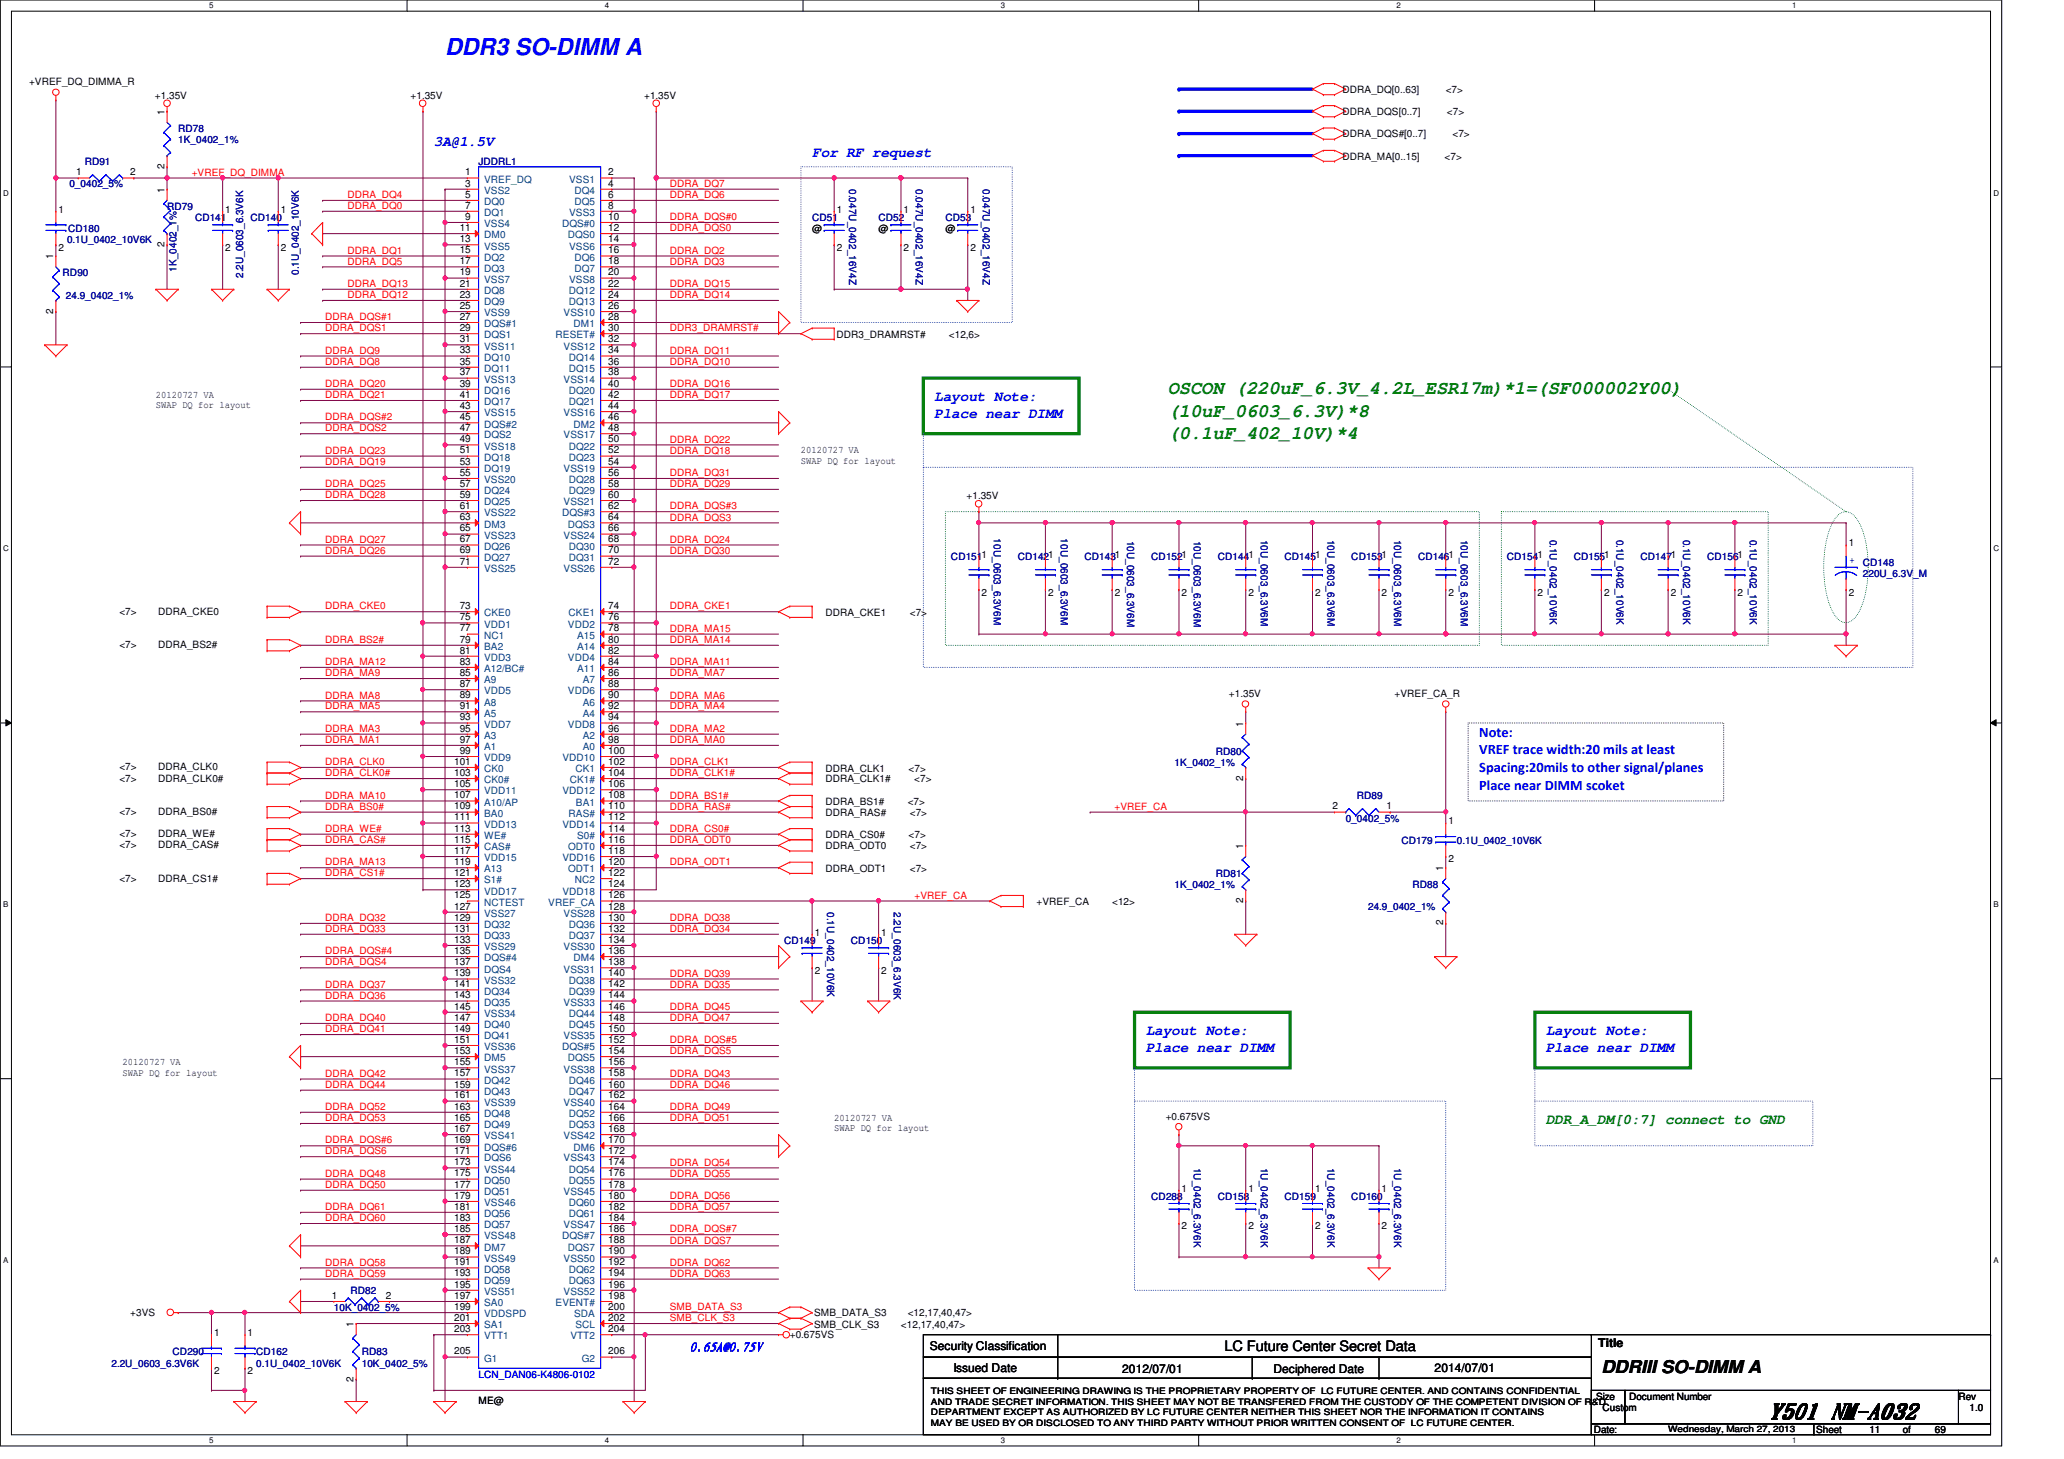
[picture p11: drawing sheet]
<svg xmlns="http://www.w3.org/2000/svg" width="297mm" height="210mm" viewBox="0 0 297 210" stroke-linecap="round" stroke-linejoin="round" font-family="sans-serif">
<defs><g id="words">
<text font-size="3.3" fill="#00f" x="64" y="7.9">DDR3 SO-DIMM A</text>
<text font-size="3" x="254.5" y="204">Y501 NM-A032</text>
<g font-size="2.7" fill="#008000">
<text x="168.1" y="56.7">OSCON (220uF_6.3V_4.2L_ESR17m)*1=(SF000002Y00)</text>
<text x="168.1" y="59.9">(10uF_0603_6.3V)*8</text>
<text x="168.1" y="63.2">(0.1uF_402_10V)*4</text>
</g>
<text font-size="2.5" x="230.5" y="197.6">DDRIII SO-DIMM A</text>
<g font-size="2.1" fill="#00f">
<text x="62.4" y="21">3A@1.5V</text>
<text x="116.9" y="22.6">For RF request</text>
<text x="134.4" y="57.7">Layout Note:</text>
<text x="134.4" y="60.1">Place near DIMM</text>
<text x="212.9" y="106">Note:</text>
<text x="212.9" y="108.5">VREF trace width:20 mils at least</text>
<text x="212.9" y="111.1">Spacing:20mils to other signal/planes</text>
<text x="212.9" y="113.6">Place near DIMM scoket</text>
<text x="164.9" y="149">Layout Note:</text>
<text x="222.5" y="149">Layout Note:</text>
<text x="164.9" y="151.3">Place near DIMM</text>
<text x="222.5" y="151.3">Place near DIMM</text>
</g>
<text font-size="2.1" fill="#008000" x="222.5" y="161.8">DDR_A_DM[0:7] connect to GND</text>
<text font-size="2.1" x="176.2" y="194.4">LC Future Center Secret Data</text>
<text font-size="1.7" fill="#00f" x="99.4" y="194.2">0.65A@0.75V</text>
<g font-size="1.7">
<text x="133.8" y="194.3">Security Classification</text>
<text x="137.2" y="197.3">Issued Date</text>
<text x="161.5" y="197.5">2012/07/01</text>
<text x="183.3" y="197.5">Deciphered Date</text>
<text x="206.5" y="197.3">2014/07/01</text>
<text x="230" y="193.8">Title</text>
</g>
<g font-size="1.4">
<text x="4.2" y="12.2">+VREF_DQ_DIMMA_R</text>
<text x="22.3" y="14.2">+1.35V</text>
<text x="23.7" y="16.5" transform="rotate(-90 23.7 16.5)">1</text>
<text x="59.1" y="14.2">+1.35V</text>
<text x="92.7" y="14.2">+1.35V</text>
<text x="193.2" y="13.4">DDRA_DQ[0..63]</text>
<text x="193.2" y="16.6">DDRA_DQS[0..7]</text>
<text x="208.1" y="13.4">&lt;7&gt;</text>
<text x="208.2" y="16.6">&lt;7&gt;</text>
<text x="193.2" y="19.8">DDRA_DQS#[0..7]</text>
<text x="193.2" y="23">DDRA_MA[0..15]</text>
<text x="207.9" y="23">&lt;7&gt;</text>
<text x="209" y="19.8">&lt;7&gt;</text>
<text x="11" y="25.2">1</text>
<text x="18.8" y="25.2">2</text>
<text x="23.7" y="27.7" transform="rotate(-90 23.7 27.7)">1</text>
<text x="23.7" y="24.3" transform="rotate(-90 23.7 24.3)">2</text>
<text x="67" y="25.2">1</text>
<text x="67" y="26.8">3</text>
<text x="67" y="28.4">5</text>
<text x="87.5" y="25.2">2</text>
<text x="87.5" y="26.8">4</text>
<text x="87.5" y="28.4">6</text>
<text x="8.4" y="30.6">1</text>
<text x="23.7" y="35.5" transform="rotate(-90 23.7 35.5)">2</text>
<text x="32.4" y="30.6">1</text>
<text x="40.4" y="30.6">1</text>
<text x="66.2" y="33.2">11</text>
<text x="66.2" y="34.8">13</text>
<text x="67" y="30">7</text>
<text x="67" y="31.6">9</text>
<text x="87.5" y="30">8</text>
<text x="87.5" y="31.6">10</text>
<text x="87.5" y="33.2">12</text>
<text x="87.5" y="34.8">14</text>
<text x="116.9" y="33.4">@</text>
<text x="120.4" y="30.6">1</text>
<text x="126.4" y="33.4">@</text>
<text x="130" y="30.6">1</text>
<text x="136.1" y="33.4">@</text>
<text x="139.7" y="30.6">1</text>
<text x="7.7" y="37.3" transform="rotate(-90 7.7 37.3)">1</text>
<text x="8.4" y="36.1">2</text>
<text x="32.4" y="36.1">2</text>
<text x="40.4" y="36.1">2</text>
<text x="66.2" y="36.4">15</text>
<text x="66.2" y="38">17</text>
<text x="66.2" y="39.6">19</text>
<text x="66.2" y="41.2">21</text>
<text x="87.5" y="36.4">16</text>
<text x="87.5" y="38">18</text>
<text x="87.5" y="39.6">20</text>
<text x="87.5" y="41.2">22</text>
<text x="120.4" y="36.1">2</text>
<text x="130" y="36.1">2</text>
<text x="139.7" y="36.1">2</text>
<text x="7.7" y="45.1" transform="rotate(-90 7.7 45.1)">2</text>
<text x="66.2" y="42.8">23</text>
<text x="66.2" y="44.4">25</text>
<text x="66.2" y="46">27</text>
<text x="66.2" y="47.6">29</text>
<text x="87.5" y="42.8">24</text>
<text x="87.5" y="44.4">26</text>
<text x="87.5" y="46">28</text>
<text x="87.5" y="47.6">30</text>
<text x="66.2" y="49.2">31</text>
<text x="66.2" y="50.8">33</text>
<text x="66.2" y="52.5">35</text>
<text x="87.5" y="49.2">32</text>
<text x="87.5" y="50.8">34</text>
<text x="87.5" y="52.5">36</text>
<text x="120.4" y="48.6">DDR3_DRAMRST#</text>
<text x="136.6" y="48.6">&lt;12,6&gt;</text>
<text x="22.4" y="57.2">20120727 VA</text>
<text x="22.4" y="58.8">SWAP DQ for layout</text>
<text x="66.2" y="54">37</text>
<text x="66.2" y="55.6">39</text>
<text x="66.2" y="57.2">41</text>
<text x="66.2" y="58.8">43</text>
<text x="87.5" y="54">38</text>
<text x="87.5" y="55.6">40</text>
<text x="87.5" y="57.2">42</text>
<text x="87.5" y="58.8">44</text>
<text x="66.2" y="60.5">45</text>
<text x="66.2" y="62">47</text>
<text x="66.2" y="63.6">49</text>
<text x="66.2" y="65.2">51</text>
<text x="87.5" y="60.5">46</text>
<text x="87.5" y="62">48</text>
<text x="87.5" y="63.6">50</text>
<text x="87.5" y="65.2">52</text>
<text x="115.3" y="65.2">20120727 VA</text>
<text x="66.2" y="66.8">53</text>
<text x="66.2" y="68.5">55</text>
<text x="66.2" y="70">57</text>
<text x="66.2" y="71.6">59</text>
<text x="87.5" y="66.8">54</text>
<text x="87.5" y="68.5">56</text>
<text x="87.5" y="70">58</text>
<text x="87.5" y="71.6">60</text>
<text x="115.3" y="66.8">SWAP DQ for layout</text>
<text x="139.1" y="71.8">+1.35V</text>
<text x="66.2" y="73.2">61</text>
<text x="66.2" y="74.8">63</text>
<text x="66.2" y="76.5">65</text>
<text x="87.5" y="73.2">62</text>
<text x="87.5" y="74.8">64</text>
<text x="87.5" y="76.5">66</text>
<text x="66.2" y="78">67</text>
<text x="66.2" y="79.6">69</text>
<text x="66.2" y="81.2">71</text>
<text x="87.5" y="78">68</text>
<text x="87.5" y="79.6">70</text>
<text x="87.5" y="81.2">72</text>
<text x="266.1" y="78.6">1</text>
<text x="17.2" y="88.4">&lt;7&gt;</text>
<text x="22.8" y="88.4">DDRA_CKE0</text>
<text x="66.2" y="87.6">73</text>
<text x="66.2" y="89.2">75</text>
<text x="87.5" y="87.6">74</text>
<text x="87.5" y="89.2">76</text>
<text x="118.8" y="88.6">DDRA_CKE1</text>
<text x="130.9" y="88.6">&lt;7&gt;</text>
<text x="141.3" y="85.7">2</text>
<text x="150.8" y="85.7">2</text>
<text x="160.4" y="85.7">2</text>
<text x="170" y="85.7">2</text>
<text x="179.7" y="85.7">2</text>
<text x="189.3" y="85.7">2</text>
<text x="198.8" y="85.7">2</text>
<text x="208.4" y="85.7">2</text>
<text x="221.3" y="85.7">2</text>
<text x="230.8" y="85.7">2</text>
<text x="240.4" y="85.7">2</text>
<text x="250.1" y="85.7">2</text>
<text x="266.1" y="85.7">2</text>
<text x="17.2" y="93.2">&lt;7&gt;</text>
<text x="22.8" y="93.2">DDRA_BS2#</text>
<text x="66.2" y="95.6">83</text>
<text x="66.2" y="90.8">77</text>
<text x="66.2" y="92.5">79</text>
<text x="66.2" y="94">81</text>
<text x="87.5" y="95.6">84</text>
<text x="87.5" y="90.8">78</text>
<text x="87.5" y="92.5">80</text>
<text x="87.5" y="94">82</text>
<text x="66.2" y="97.2">85</text>
<text x="66.2" y="98.8">87</text>
<text x="66.2" y="100.5">89</text>
<text x="87.5" y="97.2">86</text>
<text x="87.5" y="98.8">88</text>
<text x="87.5" y="100.5">90</text>
<text x="176.9" y="100.2">+1.35V</text>
<text x="200.7" y="100.2">+VREF_CA_R</text>
<text x="66.2" y="102">91</text>
<text x="66.2" y="103.6">93</text>
<text x="66.2" y="105.2">95</text>
<text x="66.2" y="106.8">97</text>
<text x="87.5" y="102">92</text>
<text x="87.5" y="103.6">94</text>
<text x="87.5" y="105.2">96</text>
<text x="87.5" y="106.8">98</text>
<text x="178.9" y="104.5" transform="rotate(-90 178.9 104.5)">1</text>
<text x="17.2" y="110.8">&lt;7&gt;</text>
<text x="17.2" y="112.4">&lt;7&gt;</text>
<text x="22.8" y="110.8">DDRA_CLK0</text>
<text x="22.8" y="112.4">DDRA_CLK0#</text>
<text x="65.4" y="110">101</text>
<text x="65.4" y="111.6">103</text>
<text x="65.4" y="113.2">105</text>
<text x="66.2" y="108.5">99</text>
<text x="87.5" y="108.5">100</text>
<text x="87.5" y="110">102</text>
<text x="87.5" y="111.6">104</text>
<text x="87.5" y="113.2">106</text>
<text x="118.8" y="111">DDRA_CLK1</text>
<text x="118.8" y="112.6">DDRA_CLK1#</text>
<text x="130.8" y="111">&lt;7&gt;</text>
<text x="131.6" y="112.6">&lt;7&gt;</text>
<text x="178.9" y="112.3" transform="rotate(-90 178.9 112.3)">2</text>
<text x="17.2" y="117.2">&lt;7&gt;</text>
<text x="22.8" y="117.2">DDRA_BS0#</text>
<text x="65.4" y="114.9">107</text>
<text x="65.4" y="116.5">109</text>
<text x="65.4" y="118">111</text>
<text x="65.4" y="119.6">113</text>
<text x="87.5" y="114.9">108</text>
<text x="87.5" y="116.5">110</text>
<text x="87.5" y="118">112</text>
<text x="87.5" y="119.6">114</text>
<text x="118.8" y="115.8">DDRA_BS1#</text>
<text x="118.8" y="117.4">DDRA_RAS#</text>
<text x="130.6" y="115.8">&lt;7&gt;</text>
<text x="130.9" y="117.4">&lt;7&gt;</text>
<text x="191.8" y="116.5">2</text>
<text x="199.6" y="116.5">1</text>
<text x="208.4" y="118.6">1</text>
<text x="17.2" y="120.4">&lt;7&gt;</text>
<text x="17.2" y="122">&lt;7&gt;</text>
<text x="22.8" y="120.4">DDRA_WE#</text>
<text x="22.8" y="122">DDRA_CAS#</text>
<text x="65.4" y="121.2">115</text>
<text x="65.4" y="122.9">117</text>
<text x="65.4" y="124.5">119</text>
<text x="87.5" y="121.2">116</text>
<text x="87.5" y="122.9">118</text>
<text x="87.5" y="124.5">120</text>
<text x="118.8" y="120.6">DDRA_CS0#</text>
<text x="118.8" y="122.2">DDRA_ODT0</text>
<text x="118.8" y="125.4">DDRA_ODT1</text>
<text x="130.8" y="120.6">&lt;7&gt;</text>
<text x="130.9" y="122.2">&lt;7&gt;</text>
<text x="130.9" y="125.4">&lt;7&gt;</text>
<text x="178.9" y="122.1" transform="rotate(-90 178.9 122.1)">1</text>
<text x="207.7" y="125.3" transform="rotate(-90 207.7 125.3)">1</text>
<text x="208.4" y="124.1">2</text>
<text x="17.2" y="126.8">&lt;7&gt;</text>
<text x="22.8" y="126.8">DDRA_CS1#</text>
<text x="65.4" y="126">121</text>
<text x="65.4" y="127.6">123</text>
<text x="65.4" y="129.2">125</text>
<text x="65.4" y="130.9">127</text>
<text x="87.5" y="126">122</text>
<text x="87.5" y="127.6">124</text>
<text x="87.5" y="129.2">126</text>
<text x="87.5" y="130.9">128</text>
<text x="149.2" y="130.2">+VREF_CA</text>
<text x="160.1" y="130.2">&lt;12&gt;</text>
<text x="178.9" y="129.9" transform="rotate(-90 178.9 129.9)">2</text>
<text x="65.4" y="132.5">129</text>
<text x="65.4" y="134">131</text>
<text x="65.4" y="135.6">133</text>
<text x="65.4" y="137.2">135</text>
<text x="87.5" y="132.5">130</text>
<text x="87.5" y="134">132</text>
<text x="87.5" y="135.6">134</text>
<text x="87.5" y="137.2">136</text>
<text x="117.3" y="134.6">1</text>
<text x="126.8" y="134.6">1</text>
<text x="207.7" y="133.1" transform="rotate(-90 207.7 133.1)">2</text>
<text x="65.4" y="138.9">137</text>
<text x="65.4" y="140.5">139</text>
<text x="65.4" y="142">141</text>
<text x="65.4" y="143.6">143</text>
<text x="87.5" y="138.9">138</text>
<text x="87.5" y="140.5">140</text>
<text x="87.5" y="142">142</text>
<text x="87.5" y="143.6">144</text>
<text x="117.3" y="140.1">2</text>
<text x="126.8" y="140.1">2</text>
<text x="65.4" y="145.2">145</text>
<text x="65.4" y="146.9">147</text>
<text x="65.4" y="148.5">149</text>
<text x="87.5" y="145.2">146</text>
<text x="87.5" y="146.9">148</text>
<text x="87.5" y="148.5">150</text>
<text x="17.6" y="153.2">20120727 VA</text>
<text x="17.6" y="154.8">SWAP DQ for layout</text>
<text x="65.4" y="150">151</text>
<text x="65.4" y="151.6">153</text>
<text x="65.4" y="153.2">155</text>
<text x="65.4" y="154.9">157</text>
<text x="87.5" y="150">152</text>
<text x="87.5" y="151.6">154</text>
<text x="87.5" y="153.2">156</text>
<text x="87.5" y="154.9">158</text>
<text x="65.4" y="156.5">159</text>
<text x="65.4" y="158">161</text>
<text x="65.4" y="159.6">163</text>
<text x="65.4" y="161.2">165</text>
<text x="87.5" y="156.5">160</text>
<text x="87.5" y="158">162</text>
<text x="87.5" y="159.6">164</text>
<text x="87.5" y="161.2">166</text>
<text x="120.1" y="161.2">20120727 VA</text>
<text x="167.8" y="161.1">+0.675VS</text>
<text x="65.4" y="162.9">167</text>
<text x="65.4" y="164.5">169</text>
<text x="65.4" y="166">171</text>
<text x="65.4" y="167.6">173</text>
<text x="87.5" y="162.9">168</text>
<text x="87.5" y="164.5">170</text>
<text x="87.5" y="166">172</text>
<text x="87.5" y="167.6">174</text>
<text x="120.1" y="162.8">SWAP DQ for layout</text>
<text x="65.4" y="169.2">175</text>
<text x="65.4" y="170.9">177</text>
<text x="65.4" y="172.5">179</text>
<text x="87.5" y="169.2">176</text>
<text x="87.5" y="170.9">178</text>
<text x="87.5" y="172.5">180</text>
<text x="170" y="171.4">1</text>
<text x="179.7" y="171.4">1</text>
<text x="189.3" y="171.4">1</text>
<text x="198.8" y="171.4">1</text>
<text x="65.4" y="174">181</text>
<text x="65.4" y="175.6">183</text>
<text x="65.4" y="177.2">185</text>
<text x="65.4" y="178.9">187</text>
<text x="87.5" y="174">182</text>
<text x="87.5" y="175.6">184</text>
<text x="87.5" y="177.2">186</text>
<text x="87.5" y="178.9">188</text>
<text x="170" y="176.9">2</text>
<text x="179.7" y="176.9">2</text>
<text x="189.3" y="176.9">2</text>
<text x="198.8" y="176.9">2</text>
<text x="65.4" y="180.5">189</text>
<text x="65.4" y="182">191</text>
<text x="65.4" y="183.6">193</text>
<text x="65.4" y="185.3">195</text>
<text x="87.5" y="180.5">190</text>
<text x="87.5" y="182">192</text>
<text x="87.5" y="183.6">194</text>
<text x="87.5" y="185.3">196</text>
<text x="18.8" y="189.4">+3VS</text>
<text x="47.7" y="186.9">1</text>
<text x="50.9" y="190.9" transform="rotate(-90 50.9 190.9)">1</text>
<text x="55.5" y="186.9">2</text>
<text x="65.4" y="186.9">197</text>
<text x="65.4" y="188.5">199</text>
<text x="65.4" y="190">201</text>
<text x="65.4" y="191.6">203</text>
<text x="87.5" y="186.9">198</text>
<text x="87.5" y="188.5">200</text>
<text x="87.5" y="190">202</text>
<text x="87.5" y="191.6">204</text>
<text x="117.2" y="191">SMB_CLK_S3</text>
<text x="117.2" y="189.4">SMB_DATA_S3</text>
<text x="129.7" y="191">&lt;12,17,40,47&gt;</text>
<text x="130.6" y="189.4">&lt;12,17,40,47&gt;</text>
<text x="30.8" y="192.2">1</text>
<text x="30.8" y="197.7">2</text>
<text x="35.6" y="192.2">1</text>
<text x="35.6" y="197.7">2</text>
<text x="65.4" y="194.9">205</text>
<text x="87.5" y="194.9">206</text>
<text x="113.7" y="192.4">+0.675VS</text>
<text x="50.9" y="198.8" transform="rotate(-90 50.9 198.8)">2</text>
<text x="68.9" y="202">ME@</text>
<text x="229.7" y="201.4">Size</text>
<text x="230.6" y="203">Custom</text>
<text x="234.5" y="201.4">Document Number</text>
<text x="281.9" y="201.4">Rev</text>
<text x="283.5" y="203">1.0</text>
<text x="229.4" y="206.2">Date:</text>
<text x="261.4" y="206.2">Sheet</text>
<text x="269" y="206.2">11</text>
<text x="273.9" y="206.2">of</text>
<text x="278.5" y="206.2">69</text>
</g>
<g font-size="1.4" fill="#000080">
<text x="12.2" y="23.7">RD91</text>
<text x="25.7" y="19">RD78</text>
<text x="25.7" y="20.6">1K_0402_1%</text>
<text x="68.9" y="23.7">JDDRL1</text>
<text x="10" y="27">0_0402_5%</text>
<text x="122.2" y="27.2" transform="rotate(90 122.2 27.2)">0.047U_0402_16V4Z</text>
<text x="131.8" y="27.2" transform="rotate(90 131.8 27.2)">0.047U_0402_16V4Z</text>
<text x="141.4" y="27.2" transform="rotate(90 141.4 27.2)">0.047U_0402_16V4Z</text>
<text x="9.6" y="35">0.1U_0402_10V6K</text>
<text x="9.8" y="33.4">CD180</text>
<text x="24" y="30.2">RD79</text>
<text x="28.1" y="31.7">CD141</text>
<text x="36.1" y="31.7">CD140</text>
<text x="116.9" y="31.7">CD51</text>
<text x="126.4" y="31.7">CD52</text>
<text x="136.1" y="31.7">CD53</text>
<text x="9" y="39.8">RD90</text>
<text x="25.4" y="39.1" transform="rotate(-90 25.4 39.1)">1K_0402_1%</text>
<text x="35" y="40" transform="rotate(-90 35 40)">2.2U_0603_6.3V6K</text>
<text x="43" y="39.5" transform="rotate(-90 43 39.5)">0.1U_0402_10V6K</text>
<text x="9.5" y="43">24.9_0402_1%</text>
<text x="143" y="77.5" transform="rotate(90 143 77.5)">10U_0603_6.3V6M</text>
<text x="152.7" y="77.5" transform="rotate(90 152.7 77.5)">10U_0603_6.3V6M</text>
<text x="162.2" y="77.8" transform="rotate(90 162.2 77.8)">10U_0603_6.3V6M</text>
<text x="171.8" y="77.8" transform="rotate(90 171.8 77.8)">10U_0603_6.3V6M</text>
<text x="181.4" y="77.6" transform="rotate(90 181.4 77.6)">10U_0603_6.3V6M</text>
<text x="191" y="77.6" transform="rotate(90 191 77.6)">10U_0603_6.3V6M</text>
<text x="200.7" y="77.6" transform="rotate(90 200.7 77.6)">10U_0603_6.3V6M</text>
<text x="210.2" y="77.6" transform="rotate(90 210.2 77.6)">10U_0603_6.3V6M</text>
<text x="223.1" y="77.6" transform="rotate(90 223.1 77.6)">0.1U_0402_10V6K</text>
<text x="232.7" y="77.6" transform="rotate(90 232.7 77.6)">0.1U_0402_10V6K</text>
<text x="242.2" y="77.6" transform="rotate(90 242.2 77.6)">0.1U_0402_10V6K</text>
<text x="251.8" y="77.6" transform="rotate(90 251.8 77.6)">0.1U_0402_10V6K</text>
<text x="136.9" y="80.6">CD1511</text>
<text x="146.5" y="80.6">CD1421</text>
<text x="156.1" y="80.6">CD1431</text>
<text x="165.7" y="80.6">CD1521</text>
<text x="175.3" y="80.6">CD1441</text>
<text x="184.9" y="80.6">CD1451</text>
<text x="194.5" y="80.6">CD1531</text>
<text x="204.1" y="80.6">CD1461</text>
<text x="216.9" y="80.6">CD1541</text>
<text x="226.5" y="80.6">CD1551</text>
<text x="236.1" y="80.6">CD1471</text>
<text x="245.7" y="80.6">CD1561</text>
<text x="268.1" y="81.4">CD148</text>
<text x="268.1" y="83">220U_6.3V_M</text>
<text x="169" y="110.2">1K_0402_1%</text>
<text x="175" y="108.6">RD80</text>
<text x="193.7" y="118.2">0_0402_5%</text>
<text x="195.3" y="115">RD89</text>
<text x="201.7" y="121.4">CD179</text>
<text x="209.7" y="121.4">0.1U_0402_10V6K</text>
<text x="119" y="131.2" transform="rotate(90 119 131.2)">0.1U_0402_10V6K</text>
<text x="128.6" y="131.2" transform="rotate(90 128.6 131.2)">2.2U_0603_6.3V6K</text>
<text x="169" y="127.8">1K_0402_1%</text>
<text x="175" y="126.2">RD81</text>
<text x="196.9" y="131">24.9_0402_1%</text>
<text x="203.3" y="127.8">RD88</text>
<text x="112.9" y="135.8">CD149</text>
<text x="122.5" y="135.8">CD150</text>
<text x="165.7" y="172.6">CD288</text>
<text x="171.8" y="168" transform="rotate(90 171.8 168)">1U_0402_6.3V6K</text>
<text x="175.3" y="172.6">CD158</text>
<text x="181.4" y="168" transform="rotate(90 181.4 168)">1U_0402_6.3V6K</text>
<text x="184.9" y="172.6">CD159</text>
<text x="191" y="168" transform="rotate(90 191 168)">1U_0402_6.3V6K</text>
<text x="194.5" y="172.6">CD160</text>
<text x="200.7" y="168" transform="rotate(90 200.7 168)">1U_0402_6.3V6K</text>
<text x="48" y="188.6">10K_0402_5%</text>
<text x="50.5" y="186.2">RD82</text>
<text x="16" y="196.6">2.2U_0603_6.3V6K</text>
<text x="24.8" y="195">CD290</text>
<text x="36.9" y="195">CD162</text>
<text x="36.9" y="196.6">0.1U_0402_10V6K</text>
<text x="52.1" y="195">RD83</text>
<text x="52.1" y="196.6">10K_0402_5%</text>
</g>
<g font-size="1.4" fill="#f00">
<text x="27.6" y="25.3">+VREF_DQ_DIMMA</text>
<text x="50" y="28.5">DDRA_DQ4</text>
<text x="96.4" y="28.5">DDRA_DQ6</text>
<text x="96.4" y="26.9">DDRA_DQ7</text>
<text x="50" y="30.1">DDRA_DQ0</text>
<text x="96.4" y="33.3">DDRA_DQS0</text>
<text x="96.4" y="31.7">DDRA_DQS#0</text>
<text x="50" y="36.5">DDRA_DQ1</text>
<text x="50" y="38.1">DDRA_DQ5</text>
<text x="50" y="41.3">DDRA_DQ13</text>
<text x="96.4" y="36.5">DDRA_DQ2</text>
<text x="96.4" y="38.1">DDRA_DQ3</text>
<text x="96.4" y="41.3">DDRA_DQ15</text>
<text x="46.8" y="46.1">DDRA_DQS#1</text>
<text x="46.8" y="47.7">DDRA_DQS1</text>
<text x="50" y="42.9">DDRA_DQ12</text>
<text x="96.4" y="47.7">DDR3_DRAMRST#</text>
<text x="96.4" y="42.9">DDRA_DQ14</text>
<text x="46.8" y="52.5">DDRA_DQ8</text>
<text x="46.8" y="50.9">DDRA_DQ9</text>
<text x="96.4" y="52.5">DDRA_DQ10</text>
<text x="96.4" y="50.9">DDRA_DQ11</text>
<text x="46.8" y="55.7">DDRA_DQ20</text>
<text x="46.8" y="57.3">DDRA_DQ21</text>
<text x="96.4" y="55.7">DDRA_DQ16</text>
<text x="96.4" y="57.3">DDRA_DQ17</text>
<text x="46.8" y="62.1">DDRA_DQS2</text>
<text x="46.8" y="60.5">DDRA_DQS#2</text>
<text x="46.8" y="65.3">DDRA_DQ23</text>
<text x="96.4" y="63.7">DDRA_DQ22</text>
<text x="96.4" y="65.3">DDRA_DQ18</text>
<text x="46.8" y="71.7">DDRA_DQ28</text>
<text x="46.8" y="66.9">DDRA_DQ19</text>
<text x="46.8" y="70.1">DDRA_DQ25</text>
<text x="96.4" y="68.5">DDRA_DQ31</text>
<text x="96.4" y="70.1">DDRA_DQ29</text>
<text x="96.4" y="74.9">DDRA_DQS3</text>
<text x="96.4" y="73.3">DDRA_DQS#3</text>
<text x="46.8" y="78.1">DDRA_DQ27</text>
<text x="46.8" y="79.7">DDRA_DQ26</text>
<text x="96.4" y="79.7">DDRA_DQ30</text>
<text x="96.4" y="78.1">DDRA_DQ24</text>
<text x="46.8" y="87.7">DDRA_CKE0</text>
<text x="96.4" y="87.7">DDRA_CKE1</text>
<text x="46.8" y="92.5">DDRA_BS2#</text>
<text x="46.8" y="95.7">DDRA_MA12</text>
<text x="96.4" y="90.9">DDRA_MA15</text>
<text x="96.4" y="92.5">DDRA_MA14</text>
<text x="96.4" y="95.7">DDRA_MA11</text>
<text x="46.8" y="100.5">DDRA_MA8</text>
<text x="46.8" y="97.3">DDRA_MA9</text>
<text x="96.4" y="97.3">DDRA_MA7</text>
<text x="96.4" y="100.5">DDRA_MA6</text>
<text x="46.8" y="105.3">DDRA_MA3</text>
<text x="46.8" y="106.9">DDRA_MA1</text>
<text x="46.8" y="102.1">DDRA_MA5</text>
<text x="96.4" y="106.9">DDRA_MA0</text>
<text x="96.4" y="102.1">DDRA_MA4</text>
<text x="96.4" y="105.3">DDRA_MA2</text>
<text x="46.8" y="110.1">DDRA_CLK0</text>
<text x="46.8" y="111.7">DDRA_CLK0#</text>
<text x="96.4" y="110.1">DDRA_CLK1</text>
<text x="96.4" y="111.7">DDRA_CLK1#</text>
<text x="46.8" y="119.7">DDRA_WE#</text>
<text x="46.8" y="114.9">DDRA_MA10</text>
<text x="46.8" y="116.5">DDRA_BS0#</text>
<text x="96.4" y="114.9">DDRA_BS1#</text>
<text x="96.4" y="116.5">DDRA_RAS#</text>
<text x="96.4" y="119.7">DDRA_CS0#</text>
<text x="160.4" y="116.5">+VREF_CA</text>
<text x="46.8" y="121.3">DDRA_CAS#</text>
<text x="46.8" y="124.5">DDRA_MA13</text>
<text x="96.4" y="121.3">DDRA_ODT0</text>
<text x="96.4" y="124.5">DDRA_ODT1</text>
<text x="46.8" y="126.1">DDRA_CS1#</text>
<text x="131.6" y="129.3">+VREF_CA</text>
<text x="46.8" y="134.1">DDRA_DQ33</text>
<text x="46.8" y="137.3">DDRA_DQS#4</text>
<text x="46.8" y="132.5">DDRA_DQ32</text>
<text x="96.4" y="132.5">DDRA_DQ38</text>
<text x="96.4" y="134.1">DDRA_DQ34</text>
<text x="46.8" y="138.9">DDRA_DQS4</text>
<text x="46.8" y="143.7">DDRA_DQ36</text>
<text x="46.8" y="142.1">DDRA_DQ37</text>
<text x="96.4" y="140.5">DDRA_DQ39</text>
<text x="96.4" y="142.1">DDRA_DQ35</text>
<text x="46.8" y="146.9">DDRA_DQ40</text>
<text x="46.8" y="148.5">DDRA_DQ41</text>
<text x="96.4" y="145.3">DDRA_DQ45</text>
<text x="96.4" y="146.9">DDRA_DQ47</text>
<text x="46.8" y="154.9">DDRA_DQ42</text>
<text x="96.4" y="150.1">DDRA_DQS#5</text>
<text x="96.4" y="151.7">DDRA_DQS5</text>
<text x="96.4" y="154.9">DDRA_DQ43</text>
<text x="46.8" y="156.5">DDRA_DQ44</text>
<text x="46.8" y="161.3">DDRA_DQ53</text>
<text x="46.8" y="159.7">DDRA_DQ52</text>
<text x="96.4" y="156.5">DDRA_DQ46</text>
<text x="96.4" y="159.7">DDRA_DQ49</text>
<text x="96.4" y="161.3">DDRA_DQ51</text>
<text x="46.8" y="164.5">DDRA_DQS#6</text>
<text x="46.8" y="166.1">DDRA_DQS6</text>
<text x="96.4" y="167.7">DDRA_DQ54</text>
<text x="46.8" y="169.3">DDRA_DQ48</text>
<text x="46.8" y="170.9">DDRA_DQ50</text>
<text x="96.4" y="169.3">DDRA_DQ55</text>
<text x="96.4" y="172.5">DDRA_DQ56</text>
<text x="46.8" y="175.7">DDRA_DQ60</text>
<text x="46.8" y="174.1">DDRA_DQ61</text>
<text x="96.4" y="178.9">DDRA_DQS7</text>
<text x="96.4" y="177.3">DDRA_DQS#7</text>
<text x="96.4" y="174.1">DDRA_DQ57</text>
<text x="46.8" y="183.7">DDRA_DQ59</text>
<text x="46.8" y="182.1">DDRA_DQ58</text>
<text x="96.4" y="182.1">DDRA_DQ62</text>
<text x="96.4" y="183.7">DDRA_DQ63</text>
<text x="96.4" y="190.1">SMB_CLK_S3</text>
<text x="96.4" y="188.5">SMB_DATA_S3</text>
</g>
<g font-size="1.4" fill="#004080">
<text x="69.7" y="26.3">VREF_DQ</text>
<text x="69.7" y="27.9">VSS2</text>
<text x="69.7" y="29.5">DQ0</text>
<text x="81.9" y="26.3">VSS1</text>
<text x="82.7" y="27.9">DQ4</text>
<text x="82.7" y="29.5">DQ5</text>
<text x="69.7" y="31.1">DQ1</text>
<text x="69.7" y="32.7">VSS4</text>
<text x="69.7" y="34.3">DM0</text>
<text x="69.7" y="35.9">VSS5</text>
<text x="80.9" y="32.7">DQS#0</text>
<text x="81.7" y="34.3">DQS0</text>
<text x="81.9" y="31.1">VSS3</text>
<text x="81.9" y="35.9">VSS6</text>
<text x="69.7" y="37.5">DQ2</text>
<text x="69.7" y="39.1">DQ3</text>
<text x="69.7" y="40.7">VSS7</text>
<text x="81.9" y="40.7">VSS8</text>
<text x="82.7" y="37.5">DQ6</text>
<text x="82.7" y="39.1">DQ7</text>
<text x="69.7" y="42.3">DQ8</text>
<text x="69.7" y="43.9">DQ9</text>
<text x="69.7" y="45.5">VSS9</text>
<text x="69.7" y="47.1">DQS#1</text>
<text x="81.1" y="45.5">VSS10</text>
<text x="81.9" y="42.3">DQ12</text>
<text x="81.9" y="43.9">DQ13</text>
<text x="82.5" y="47.1">DM1</text>
<text x="69.7" y="48.7">DQS1</text>
<text x="69.7" y="50.3">VSS11</text>
<text x="69.7" y="51.9">DQ10</text>
<text x="69.7" y="53.5">DQ11</text>
<text x="80" y="48.7">RESET#</text>
<text x="81.1" y="50.3">VSS12</text>
<text x="81.9" y="51.9">DQ14</text>
<text x="81.9" y="53.5">DQ15</text>
<text x="69.7" y="55.1">VSS13</text>
<text x="69.7" y="56.7">DQ16</text>
<text x="69.7" y="58.3">DQ17</text>
<text x="69.7" y="59.9">VSS15</text>
<text x="81.1" y="55.1">VSS14</text>
<text x="81.1" y="59.9">VSS16</text>
<text x="81.9" y="56.7">DQ20</text>
<text x="81.9" y="58.3">DQ21</text>
<text x="69.7" y="61.5">DQS#2</text>
<text x="69.7" y="63.1">DQS2</text>
<text x="69.7" y="64.7">VSS18</text>
<text x="81.1" y="63.1">VSS17</text>
<text x="81.9" y="64.7">DQ22</text>
<text x="82.5" y="61.5">DM2</text>
<text x="69.7" y="66.3">DQ18</text>
<text x="69.7" y="67.9">DQ19</text>
<text x="69.7" y="69.5">VSS20</text>
<text x="69.7" y="71.1">DQ24</text>
<text x="81.1" y="67.9">VSS19</text>
<text x="81.9" y="66.3">DQ23</text>
<text x="81.9" y="69.5">DQ28</text>
<text x="81.9" y="71.1">DQ29</text>
<text x="69.7" y="72.7">DQ25</text>
<text x="69.7" y="74.3">VSS22</text>
<text x="69.7" y="75.9">DM3</text>
<text x="69.7" y="77.5">VSS23</text>
<text x="80.9" y="74.3">DQS#3</text>
<text x="81.1" y="72.7">VSS21</text>
<text x="81.1" y="77.5">VSS24</text>
<text x="81.7" y="75.9">DQS3</text>
<text x="69.7" y="79.1">DQ26</text>
<text x="69.7" y="80.7">DQ27</text>
<text x="69.7" y="82.3">VSS25</text>
<text x="81.1" y="82.3">VSS26</text>
<text x="81.9" y="79.1">DQ30</text>
<text x="81.9" y="80.7">DQ31</text>
<text x="69.7" y="88.7">CKE0</text>
<text x="81.8" y="88.7">CKE1</text>
<text x="69.7" y="90.3">VDD1</text>
<text x="69.7" y="91.9">NC1</text>
<text x="69.7" y="93.5">BA2</text>
<text x="69.7" y="95.1">VDD3</text>
<text x="81.7" y="90.3">VDD2</text>
<text x="81.7" y="95.1">VDD4</text>
<text x="83.1" y="91.9">A15</text>
<text x="83.1" y="93.5">A14</text>
<text x="69.7" y="96.7">A12/BC#</text>
<text x="69.7" y="98.3">A9</text>
<text x="69.7" y="99.9">VDD5</text>
<text x="69.7" y="101.5">A8</text>
<text x="81.7" y="99.9">VDD6</text>
<text x="83.1" y="96.7">A11</text>
<text x="83.9" y="98.3">A7</text>
<text x="83.9" y="101.5">A6</text>
<text x="69.7" y="103.1">A5</text>
<text x="69.7" y="104.7">VDD7</text>
<text x="69.7" y="106.3">A3</text>
<text x="69.7" y="107.9">A1</text>
<text x="81.7" y="104.7">VDD8</text>
<text x="83.9" y="103.1">A4</text>
<text x="83.9" y="106.3">A2</text>
<text x="83.9" y="107.9">A0</text>
<text x="69.7" y="109.5">VDD9</text>
<text x="69.7" y="111.1">CK0</text>
<text x="69.7" y="112.7">CK0#</text>
<text x="80.9" y="109.5">VDD10</text>
<text x="82" y="112.7">CK1#</text>
<text x="82.8" y="111.1">CK1</text>
<text x="69.7" y="114.3">VDD11</text>
<text x="69.7" y="115.9">A10/AP</text>
<text x="69.7" y="117.5">BA0</text>
<text x="69.7" y="119.1">VDD13</text>
<text x="80.9" y="114.3">VDD12</text>
<text x="80.9" y="119.1">VDD14</text>
<text x="81.8" y="117.5">RAS#</text>
<text x="82.9" y="115.9">BA1</text>
<text x="69.7" y="120.7">WE#</text>
<text x="69.7" y="122.3">CAS#</text>
<text x="69.7" y="123.9">VDD15</text>
<text x="69.7" y="125.5">A13</text>
<text x="80.9" y="123.9">VDD16</text>
<text x="81.8" y="122.3">ODT0</text>
<text x="81.8" y="125.5">ODT1</text>
<text x="83.1" y="120.7">S0#</text>
<text x="69.7" y="127.1">S1#</text>
<text x="69.7" y="128.7">VDD17</text>
<text x="69.7" y="130.3">NCTEST</text>
<text x="69.7" y="131.9">VSS27</text>
<text x="78.9" y="130.3">VREF_CA</text>
<text x="80.9" y="128.7">VDD18</text>
<text x="81.1" y="131.9">VSS28</text>
<text x="82.7" y="127.1">NC2</text>
<text x="69.7" y="133.5">DQ32</text>
<text x="69.7" y="135.1">DQ33</text>
<text x="69.7" y="136.7">VSS29</text>
<text x="81.1" y="136.7">VSS30</text>
<text x="81.9" y="133.5">DQ36</text>
<text x="81.9" y="135.1">DQ37</text>
<text x="69.7" y="138.3">DQS#4</text>
<text x="69.7" y="139.9">DQS4</text>
<text x="69.7" y="141.5">VSS32</text>
<text x="69.7" y="143.1">DQ34</text>
<text x="81.1" y="139.9">VSS31</text>
<text x="81.9" y="141.5">DQ38</text>
<text x="81.9" y="143.1">DQ39</text>
<text x="82.5" y="138.3">DM4</text>
<text x="69.7" y="144.7">DQ35</text>
<text x="69.7" y="146.3">VSS34</text>
<text x="69.7" y="147.9">DQ40</text>
<text x="69.7" y="149.5">DQ41</text>
<text x="81.1" y="144.7">VSS33</text>
<text x="81.1" y="149.5">VSS35</text>
<text x="81.9" y="146.3">DQ44</text>
<text x="81.9" y="147.9">DQ45</text>
<text x="69.7" y="151.1">VSS36</text>
<text x="69.7" y="152.7">DM5</text>
<text x="69.7" y="154.3">VSS37</text>
<text x="69.7" y="155.9">DQ42</text>
<text x="80.9" y="151.1">DQS#5</text>
<text x="81.1" y="154.3">VSS38</text>
<text x="81.7" y="152.7">DQS5</text>
<text x="81.9" y="155.9">DQ46</text>
<text x="69.7" y="157.5">DQ43</text>
<text x="69.7" y="159.1">VSS39</text>
<text x="69.7" y="160.7">DQ48</text>
<text x="81.1" y="159.1">VSS40</text>
<text x="81.9" y="157.5">DQ47</text>
<text x="81.9" y="160.7">DQ52</text>
<text x="69.7" y="162.3">DQ49</text>
<text x="69.7" y="163.9">VSS41</text>
<text x="69.7" y="165.5">DQS#6</text>
<text x="69.7" y="167.1">DQS6</text>
<text x="81.1" y="163.9">VSS42</text>
<text x="81.1" y="167.1">VSS43</text>
<text x="81.9" y="162.3">DQ53</text>
<text x="82.5" y="165.5">DM6</text>
<text x="69.7" y="168.7">VSS44</text>
<text x="69.7" y="170.3">DQ50</text>
<text x="69.7" y="171.9">DQ51</text>
<text x="69.7" y="173.5">VSS46</text>
<text x="81.1" y="171.9">VSS45</text>
<text x="81.9" y="168.7">DQ54</text>
<text x="81.9" y="170.3">DQ55</text>
<text x="81.9" y="173.5">DQ60</text>
<text x="69.7" y="175.1">DQ56</text>
<text x="69.7" y="176.7">DQ57</text>
<text x="69.7" y="178.3">VSS48</text>
<text x="69.7" y="179.9">DM7</text>
<text x="80.9" y="178.3">DQS#7</text>
<text x="81.1" y="176.7">VSS47</text>
<text x="81.7" y="179.9">DQS7</text>
<text x="81.9" y="175.1">DQ61</text>
<text x="69.7" y="181.5">VSS49</text>
<text x="69.7" y="183.1">DQ58</text>
<text x="69.7" y="184.7">DQ59</text>
<text x="81.1" y="181.5">VSS50</text>
<text x="81.9" y="183.1">DQ62</text>
<text x="81.9" y="184.7">DQ63</text>
<text x="69.7" y="186.3">VSS51</text>
<text x="69.7" y="187.9">SA0</text>
<text x="69.7" y="189.5">VDDSPD</text>
<text x="69.7" y="191.1">SA1</text>
<text x="80" y="187.9">EVENT#</text>
<text x="81.1" y="186.3">VSS52</text>
<text x="82.6" y="189.5">SDA</text>
<text x="82.8" y="191.1">SCL</text>
<text x="69.7" y="192.7">VTT1</text>
<text x="69.7" y="195.9">G1</text>
<text x="82.1" y="192.7">VTT2</text>
<text x="83.7" y="195.9">G2</text>
</g>
<g font-size="1.4" fill="#00f">
<text x="266.1" y="81">+</text>
<text x="68.9" y="198.2">LCN_DAN06-K4806-0102</text>
</g>
<g font-size="1.3">
<text x="134" y="200.6">THIS SHEET OF ENGINEERING DRAWING IS THE PROPRIETARY PROPERTY OF LC FUTURE CENTER. AND CONTAINS CONFIDENTIAL</text>
<text x="134" y="202.1">AND TRADE SECRET INFORMATION. THIS SHEET MAY NOT BE TRANSFERED FROM THE CUSTODY OF THE COMPETENT DIVISION OF R&amp;D</text>
<text x="134" y="203.6">DEPARTMENT EXCEPT AS AUTHORIZED BY LC FUTURE CENTER NEITHER THIS SHEET NOR THE INFORMATION IT CONTAINS</text>
<text x="134" y="205.1">MAY BE USED BY OR DISCLOSED TO ANY THIRD PARTY WITHOUT PRIOR WRITTEN CONSENT OF LC FUTURE CENTER.</text>
<text x="240.1" y="206">Wednesday, March 27, 2013</text>
</g>
<g font-size="1.1">
<text x="30.1" y="1.1">5</text>
<text x="87" y="1.1">4</text>
<text x="144" y="1.1">3</text>
<text x="201" y="1.1">2</text>
<text x="257.9" y="1.1">1</text>
<text x=".5" y="28.2">D</text>
<text x="286.9" y="28.2">D</text>
<text x=".5" y="79.3">C</text>
<text x="286.9" y="79.3">C</text>
<text x=".5" y="130.6">B</text>
<text x="286.9" y="130.6">B</text>
<text x=".5" y="181.7">A</text>
<text x="286.9" y="181.7">A</text>
<text x="30.1" y="207.6">5</text>
<text x="87" y="207.6">4</text>
<text x="144" y="207.6">3</text>
<text x="201" y="207.6">2</text>
<text x="257.9" y="207.6">1</text>
</g>
</g></defs>
<path d="M0 0h288.1v208h-288.1zM1.6 1.6h284.9v204.8h-284.9z" fill="none" stroke="#000" stroke-width=".14"/>
<g fill="#fff">
<path d="M30.1 .2h.6v1.2h-.6z"/>
<path d="M30.1 206.6h.6v1.2h-.6z"/>
</g>
<path d="M58.6 0v1.6M58.6 206.4v1.6" fill="none" stroke="#000" stroke-width=".14"/>
<g fill="#fff">
<path d="M87 .2h.6v1.2h-.6z"/>
<path d="M87 206.6h.6v1.2h-.6z"/>
</g>
<path d="M115.6 0v1.6M115.6 206.4v1.6" fill="none" stroke="#000" stroke-width=".14"/>
<g fill="#fff">
<path d="M144 .2h.6v1.2h-.6z"/>
<path d="M144 206.6h.6v1.2h-.6z"/>
</g>
<path d="M172.5 0v1.6M172.5 206.4v1.6" fill="none" stroke="#000" stroke-width=".14"/>
<g fill="#fff">
<path d="M201 .2h.5v1.2h-.5z"/>
<path d="M201 206.6h.5v1.2h-.5z"/>
</g>
<path d="M229.5 0v1.6M229.5 206.4v1.6" fill="none" stroke="#000" stroke-width=".14"/>
<g fill="#fff">
<path d="M257.9 .2h.6v1.2h-.6z"/>
<path d="M257.9 206.6h.6v1.2h-.6z"/>
<path d="M.5 27.2h.7v1.2h-.7z"/>
<path d="M286.9 27.2h.8v1.2h-.8z"/>
<path d="M.5 78.4h.7v1.1h-.7z"/>
<path d="M286.9 78.4h.8v1.1h-.8z"/>
</g>
<path d="M0 52.8h1.6M286.5 52.8h1.6" fill="none" stroke="#000" stroke-width=".14"/>
<g fill="#fff">
<path d="M.5 129.6h.7v1.2h-.7z"/>
<path d="M286.9 129.6h.7v1.2h-.7z"/>
</g>
<path d="M0 104h1.6M.8 103.5l.8 .5-.8 .4zM286.5 104l.8-.5v.9zM286.5 104h1.6" fill="none" stroke="#000" stroke-width=".14"/>
<path d="M.8 103.5l.8 .5-.8 .4zM286.5 104l.8-.5v.9z" fill="#000"/>
<g fill="#fff">
<path d="M.5 180.8h.7v1.1h-.7z"/>
<path d="M286.9 180.8h.7v1.1h-.7z"/>
</g>
<path d="M0 155.2h1.6M286.5 155.2h1.6" fill="none" stroke="#000" stroke-width=".14"/>
<path d="M240.1 56l25.6 17.6M136.1 73.6h76.8v19.2h-76.8zM216.1 73.6h38.4v19.2h-38.4zM264.6 74a1.59 1.59 0 0 1 2.5 .5 11.9 11.9 0 0 1 1.8 7.1 13 13 0 0 1-1.8 7.1 1.66 1.66 0 0 1-2.9 0 12.2 12.2 0 0 1-1.7-7.1 13 13 0 0 1 1.7-7.1zM265.7 73.6h.1" fill="none" stroke="#008000" stroke-width=".14" stroke-dasharray="0 .3"/>
<path d="M132.9 54.4h22.4v8h-22.4zM163.3 145.6h22.4v8h-22.4zM220.9 145.6h22.4v8h-22.4z" fill="none" stroke="#008000" stroke-width=".47"/>
<path d="M115.3 24h30.4v22.4h-30.4zM132.9 67.2h142.4v28.8h-142.4zM132.9 67.2v-4.8M132.9 62.4h.1M163.3 158.4v-4.8M163.3 153.6h.1M163.3 158.4h44.8v27.2h-44.8zM220.9 158.4v-4.8M220.9 153.6h.1M220.9 158.4h40v6.4h-40z" fill="none" stroke="#00f" stroke-width=".14" stroke-dasharray="0 .3"/>
<path d="M211.3 104h36.8v11.2h-36.8z" fill="none" stroke="#000" stroke-width=".14" stroke-dasharray="0 .3"/>
<path d="M160.1 75.2h.1M160.1 75.2h9.6" fill="none" stroke="#800040" stroke-width=".14"/>
<circle cx="160.1" cy="75.2" r=".3" fill="#f0f"/>
<circle cx="160.1" cy="75.2" r=".3" fill="none" stroke="#f0f" stroke-width=".14"/>
<path d="M240.1 91.2h.1M240.1 91.2h9.6" fill="none" stroke="#800040" stroke-width=".14"/>
<circle cx="240.1" cy="91.2" r=".3" fill="#f0f"/>
<circle cx="240.1" cy="91.2" r=".3" fill="none" stroke="#f0f" stroke-width=".14"/>
<path d="M169.7 164.8h.1M169.7 164.8h9.6" fill="none" stroke="#800040" stroke-width=".14"/>
<path d="M169.7 19.2h19.2" fill="none" stroke="#00f" stroke-width=".47"/>
<circle cx="169.7" cy="19.2" r=".23" fill="#00f"/>
<path d="M169.7 22.4h19.2" fill="none" stroke="#00f" stroke-width=".47"/>
<circle cx="169.7" cy="22.4" r=".23" fill="#00f"/>
<path d="M169.7 16h19.2" fill="none" stroke="#00f" stroke-width=".47"/>
<circle cx="169.7" cy="16" r=".23" fill="#00f"/>
<path d="M169.7 12.8h19.2" fill="none" stroke="#00f" stroke-width=".47"/>
<circle cx="169.7" cy="12.8" r=".23" fill="#00f"/>
<path d="M188.9 180.8h.1M188.9 180.8h9.6" fill="none" stroke="#800040" stroke-width=".14"/>
<circle cx="188.8" cy="180.8" r=".3" fill="#f0f"/>
<circle cx="188.8" cy="180.8" r=".3" fill="none" stroke="#f0f" stroke-width=".14"/>
<g fill="none" stroke="#800040" stroke-width=".14">
<path d="M169.7 176h.1M169.7 164.8h.1M169.7 164.8v6.4M169.7 176v4.8M179.3 164.8h.1M179.3 176h.1M179.3 164.8v6.4M179.3 176v4.8M188.9 176h.1M188.9 164.8h.1M188.9 176v4.8h-9.6M188.9 164.8v6.4"/>
<path d="M198.5 176h.1M198.5 164.8h.1M198.5 164.8v6.4M198.5 176v4.8M179.3 180.8h.1"/>
</g>
<circle cx="179.2" cy="180.8" r=".3" fill="#f0f"/>
<circle cx="179.2" cy="180.8" r=".3" fill="none" stroke="#f0f" stroke-width=".14"/>
<path d="M198.5 180.8h.1M198.5 180.8v1.6" fill="none" stroke="#800040" stroke-width=".14"/>
<circle cx="198.5" cy="180.8" r=".3" fill="#f0f"/>
<circle cx="198.5" cy="180.8" r=".3" fill="none" stroke="#f0f" stroke-width=".14"/>
<path d="M179.3 164.8h.1M179.3 164.8h9.6M169.7 180.8h.1M169.7 180.8h9.6" fill="none" stroke="#800040" stroke-width=".14"/>
<circle cx="179.2" cy="164.8" r=".3" fill="#f0f"/>
<circle cx="179.2" cy="164.8" r=".3" fill="none" stroke="#f0f" stroke-width=".14"/>
<path d="M249.7 84.8h.1M249.7 91.2h.1M249.7 84.8v6.4M249.7 91.2h16" fill="none" stroke="#800040" stroke-width=".14"/>
<circle cx="249.7" cy="91.2" r=".31" fill="#f0f"/>
<circle cx="249.7" cy="91.2" r=".31" fill="none" stroke="#f0f" stroke-width=".14"/>
<path d="M208.1 91.2h.1M208.1 91.2h12.8" fill="none" stroke="#800040" stroke-width=".14"/>
<circle cx="208.1" cy="91.2" r=".3" fill="#f0f"/>
<circle cx="208.1" cy="91.2" r=".3" fill="none" stroke="#f0f" stroke-width=".14"/>
<path d="M230.5 75.2h.1M230.5 75.2h9.6" fill="none" stroke="#800040" stroke-width=".14"/>
<circle cx="230.5" cy="75.2" r=".3" fill="#f0f"/>
<circle cx="230.5" cy="75.2" r=".3" fill="none" stroke="#f0f" stroke-width=".14"/>
<path d="M198.5 75.2h.1M198.5 75.2h9.6" fill="none" stroke="#800040" stroke-width=".14"/>
<circle cx="198.5" cy="75.2" r=".3" fill="#f0f"/>
<circle cx="198.5" cy="75.2" r=".3" fill="none" stroke="#f0f" stroke-width=".14"/>
<path d="M249.7 75.2h.1M249.7 75.2v4.8M265.7 75.2h.1M265.7 75.2v3.2M160.1 84.8h.1M160.1 84.8v6.4M265.7 84.8h.1M265.7 84.8v6.4" fill="none" stroke="#800040" stroke-width=".14"/>
<circle cx="249.7" cy="75.2" r=".31" fill="#f0f"/>
<circle cx="249.7" cy="75.2" r=".31" fill="none" stroke="#f0f" stroke-width=".14"/>
<path d="M249.7 75.2h.1M249.7 75.2h16M169.7 163.2h.1M169.7 163.2v1.6" fill="none" stroke="#800040" stroke-width=".14"/>
<circle cx="169.7" cy="164.8" r=".31" fill="#f0f"/>
<circle cx="169.7" cy="164.8" r=".31" fill="none" stroke="#f0f" stroke-width=".14"/>
<path d="M240.1 75.2h.1M240.1 75.2h9.6" fill="none" stroke="#800040" stroke-width=".14"/>
<circle cx="240.1" cy="75.2" r=".3" fill="#f0f"/>
<circle cx="240.1" cy="75.2" r=".3" fill="none" stroke="#f0f" stroke-width=".14"/>
<path d="M265.7 91.2h.1M265.7 91.2v1.6" fill="none" stroke="#800040" stroke-width=".14"/>
<circle cx="265.7" cy="91.2" r=".31" fill="#f0f"/>
<circle cx="265.7" cy="91.2" r=".31" fill="none" stroke="#f0f" stroke-width=".14"/>
<path d="M230.5 91.2h.1M230.5 91.2h9.6" fill="none" stroke="#800040" stroke-width=".14"/>
<circle cx="240.1" cy="91.2" r=".3" fill="#f0f"/>
<circle cx="240.1" cy="91.2" r=".3" fill="none" stroke="#f0f" stroke-width=".14"/>
<circle cx="230.5" cy="91.2" r=".3" fill="#f0f"/>
<circle cx="230.5" cy="91.2" r=".3" fill="none" stroke="#f0f" stroke-width=".14"/>
<path d="M208.1 75.2h.1M208.1 75.2h12.8" fill="none" stroke="#800040" stroke-width=".14"/>
<circle cx="208.1" cy="75.2" r=".3" fill="#f0f"/>
<circle cx="208.1" cy="75.2" r=".3" fill="none" stroke="#f0f" stroke-width=".14"/>
<path d="M179.3 91.2h.1M179.3 91.2h9.6M220.9 91.2h.1M220.9 91.2h9.6" fill="none" stroke="#800040" stroke-width=".14"/>
<circle cx="179.2" cy="91.2" r=".3" fill="#f0f"/>
<circle cx="179.2" cy="91.2" r=".3" fill="none" stroke="#f0f" stroke-width=".14"/>
<path d="M169.7 75.2h.1M169.7 75.2v4.8" fill="none" stroke="#800040" stroke-width=".14"/>
<circle cx="169.7" cy="75.2" r=".31" fill="#f0f"/>
<circle cx="169.7" cy="75.2" r=".31" fill="none" stroke="#f0f" stroke-width=".14"/>
<path d="M140.9 73.6h.1M140.9 73.6v1.6M179.3 75.2h.1M179.3 75.2h9.6M208.1 84.8h.1M208.1 84.8v6.4" fill="none" stroke="#800040" stroke-width=".14"/>
<circle cx="179.2" cy="75.2" r=".3" fill="#f0f"/>
<circle cx="179.2" cy="75.2" r=".3" fill="none" stroke="#f0f" stroke-width=".14"/>
<path d="M169.7 75.2h.1M169.7 75.2h9.6" fill="none" stroke="#800040" stroke-width=".14"/>
<circle cx="179.2" cy="75.2" r=".3" fill="#f0f"/>
<circle cx="179.2" cy="75.2" r=".3" fill="none" stroke="#f0f" stroke-width=".14"/>
<path d="M220.9 75.2h.1M220.9 75.2h9.6" fill="none" stroke="#800040" stroke-width=".14"/>
<circle cx="230.5" cy="75.2" r=".3" fill="#f0f"/>
<circle cx="230.5" cy="75.2" r=".3" fill="none" stroke="#f0f" stroke-width=".14"/>
<circle cx="220.9" cy="75.2" r=".3" fill="#f0f"/>
<circle cx="220.9" cy="75.2" r=".3" fill="none" stroke="#f0f" stroke-width=".14"/>
<path d="M188.9 75.2h.1M188.9 75.2v4.8M188.9 75.2h9.6M198.5 75.2h.1M198.5 75.2v4.8" fill="none" stroke="#800040" stroke-width=".14"/>
<circle cx="188.8" cy="75.2" r=".3" fill="#f0f"/>
<circle cx="188.8" cy="75.2" r=".3" fill="none" stroke="#f0f" stroke-width=".14"/>
<path d="M220.9 84.8h.1M220.9 84.8v6.4" fill="none" stroke="#800040" stroke-width=".14"/>
<circle cx="220.9" cy="91.2" r=".3" fill="#f0f"/>
<circle cx="220.9" cy="91.2" r=".3" fill="none" stroke="#f0f" stroke-width=".14"/>
<g fill="none" stroke="#800040" stroke-width=".14">
<path d="M179.3 75.2h.1M179.3 75.2v4.8M208.1 75.2h.1M208.1 75.2v4.8M220.9 75.2h.1M220.9 75.2v4.8M230.5 75.2h.1M230.5 75.2v4.8M240.1 75.2h.1M240.1 75.2v4.8M169.7 91.2h.1M179.3 84.8h.1"/>
<path d="M179.3 84.8v6.4h-9.6M230.5 84.8h.1M230.5 84.8v6.4M240.1 84.8h.1M240.1 84.8v6.4"/>
</g>
<circle cx="169.7" cy="91.2" r=".31" fill="#f0f"/>
<circle cx="169.7" cy="91.2" r=".31" fill="none" stroke="#f0f" stroke-width=".14"/>
<path d="M198.5 91.2h.1M198.5 91.2h9.6" fill="none" stroke="#800040" stroke-width=".14"/>
<circle cx="208.1" cy="91.2" r=".3" fill="#f0f"/>
<circle cx="208.1" cy="91.2" r=".3" fill="none" stroke="#f0f" stroke-width=".14"/>
<circle cx="198.5" cy="91.2" r=".3" fill="#f0f"/>
<circle cx="198.5" cy="91.2" r=".3" fill="none" stroke="#f0f" stroke-width=".14"/>
<path d="M188.9 91.2h.1M188.9 91.2h9.6" fill="none" stroke="#800040" stroke-width=".14"/>
<circle cx="188.8" cy="91.2" r=".3" fill="#f0f"/>
<circle cx="188.8" cy="91.2" r=".3" fill="none" stroke="#f0f" stroke-width=".14"/>
<path d="M169.7 84.8h.1M169.7 84.8v6.4M188.9 84.8h.1M188.9 84.8v6.4M198.5 84.8h.1M198.5 84.8v6.4M188.9 164.8h.1M188.9 164.8h9.6" fill="none" stroke="#800040" stroke-width=".14"/>
<circle cx="188.8" cy="164.8" r=".3" fill="#f0f"/>
<circle cx="188.8" cy="164.8" r=".3" fill="none" stroke="#f0f" stroke-width=".14"/>
<path d="M160.1 91.2h.1M160.1 91.2h9.6" fill="none" stroke="#800040" stroke-width=".14"/>
<circle cx="160.1" cy="91.2" r=".3" fill="#f0f"/>
<circle cx="160.1" cy="91.2" r=".3" fill="none" stroke="#f0f" stroke-width=".14"/>
<path d="M140.9 75.2h.1M140.9 75.2v4.8M140.9 75.2h9.5M150.4 75.2h.1M150.4 75.2v4.8" fill="none" stroke="#800040" stroke-width=".14"/>
<circle cx="150.4" cy="75.2" r=".3" fill="#f0f"/>
<circle cx="150.4" cy="75.2" r=".3" fill="none" stroke="#f0f" stroke-width=".14"/>
<circle cx="140.8" cy="75.2" r=".3" fill="#f0f"/>
<circle cx="140.8" cy="75.2" r=".3" fill="none" stroke="#f0f" stroke-width=".14"/>
<path d="M150.4 75.2h.1M150.4 75.2h9.7M160.1 75.2h.1M160.1 75.2v4.8" fill="none" stroke="#800040" stroke-width=".14"/>
<circle cx="160.1" cy="75.2" r=".3" fill="#f0f"/>
<circle cx="160.1" cy="75.2" r=".3" fill="none" stroke="#f0f" stroke-width=".14"/>
<circle cx="150.4" cy="75.2" r=".3" fill="#f0f"/>
<circle cx="150.4" cy="75.2" r=".3" fill="none" stroke="#f0f" stroke-width=".14"/>
<path d="M140.9 84.8h.1M140.9 91.2h.1M140.9 84.8v6.4M140.9 91.2h19.2M150.4 84.8h.1M150.4 91.2h.1M150.4 84.8v6.4" fill="none" stroke="#800040" stroke-width=".14"/>
<circle cx="150.4" cy="91.2" r=".3" fill="#f0f"/>
<circle cx="150.4" cy="91.2" r=".3" fill="none" stroke="#f0f" stroke-width=".14"/>
<path d="M94.4 25.6h.1M94.4 25.6v64M88 129.6h.1M88 129.6h28.9" fill="none" stroke="#800040" stroke-width=".14"/>
<circle cx="94.4" cy="25.6" r=".31" fill="#f0f"/>
<circle cx="94.4" cy="25.6" r=".31" fill="none" stroke="#f0f" stroke-width=".14"/>
<path d="M120.1 25.6h.1M120.1 25.6h9.6" fill="none" stroke="#800040" stroke-width=".14"/>
<circle cx="120" cy="25.6" r=".31" fill="#f0f"/>
<circle cx="120" cy="25.6" r=".31" fill="none" stroke="#f0f" stroke-width=".14"/>
<path d="M64 168h.1M64 168v4.8" fill="none" stroke="#800040" stroke-width=".14"/>
<circle cx="64" cy="168" r=".3" fill="#f0f"/>
<circle cx="64" cy="168" r=".3" fill="none" stroke="#f0f" stroke-width=".14"/>
<path d="M64 153.6h.1M64 153.6v4.8" fill="none" stroke="#800040" stroke-width=".14"/>
<circle cx="64" cy="153.6" r=".31" fill="#f0f"/>
<circle cx="64" cy="153.6" r=".31" fill="none" stroke="#f0f" stroke-width=".14"/>
<path d="M91.3 185.6h.1M91.3 185.6v9.6" fill="none" stroke="#800040" stroke-width=".14"/>
<circle cx="91.2" cy="185.6" r=".31" fill="#f0f"/>
<circle cx="91.2" cy="185.6" r=".31" fill="none" stroke="#f0f" stroke-width=".14"/>
<path d="M64 185.6h.1M64 185.6v9.6" fill="none" stroke="#800040" stroke-width=".14"/>
<circle cx="64" cy="185.6" r=".31" fill="#f0f"/>
<circle cx="64" cy="185.6" r=".31" fill="none" stroke="#f0f" stroke-width=".14"/>
<path d="M91.3 139.2h.1M91.3 139.2v4.8" fill="none" stroke="#800040" stroke-width=".14"/>
<circle cx="91.2" cy="139.2" r=".3" fill="#f0f"/>
<circle cx="91.2" cy="139.2" r=".3" fill="none" stroke="#f0f" stroke-width=".14"/>
<path d="M129.7 41.6h.1M129.7 41.6h9.6" fill="none" stroke="#800040" stroke-width=".14"/>
<circle cx="139.2" cy="41.6" r=".31" fill="#f0f"/>
<circle cx="139.2" cy="41.6" r=".31" fill="none" stroke="#f0f" stroke-width=".14"/>
<circle cx="129.6" cy="41.6" r=".32" fill="#f0f"/>
<circle cx="129.6" cy="41.6" r=".32" fill="none" stroke="#f0f" stroke-width=".14"/>
<g fill="none" stroke="#800040" stroke-width=".14">
<path d="M24 25.6h.1M24 25.6h8M32 35.2h.1M32 25.6h.1M32 25.6v4.8M32 35.2v6.4M139.3 35.2h.1M139.3 35.2v6.4M35.3 188.8h.1M35.3 188.8h32M43.3 187.2h.1M43.3 187.2h4.7"/>
<path d="M88 190.4h.1M88 188.8h.1M88 190.4h24.1M88 188.8h24.1"/>
</g>
<circle cx="24" cy="25.6" r=".31" fill="#f0f"/>
<circle cx="24" cy="25.6" r=".31" fill="none" stroke="#f0f" stroke-width=".14"/>
<path d="M32 25.6h.1M32 25.6h8M46.4 33.6h.1M46.4 33.6h20.9M43.3 75.2h.1M43.3 75.2h24" fill="none" stroke="#800040" stroke-width=".14"/>
<circle cx="32" cy="25.6" r=".31" fill="#f0f"/>
<circle cx="32" cy="25.6" r=".31" fill="none" stroke="#f0f" stroke-width=".14"/>
<g fill="none" stroke="#800040" stroke-width=".14">
<path d="M24 24h.1M24 25.6h.1M24 35.2h.1M24 24v3.2M24 35.2v6.4M88 46.4h24.1M112.1 46.4h.1M88 60.8h24.1M112.1 60.8h.1M88 137.6h24.1M112.1 137.6h.1M126.4 129.6h.1"/>
<path d="M126.4 129.6h16M43.3 152h.1M43.3 152h24M43.3 179.2h.1M43.3 179.2h24M88 164.8h24.1M112.1 164.8h.1"/>
</g>
<circle cx="126.4" cy="129.6" r=".31" fill="#f0f"/>
<circle cx="126.4" cy="129.6" r=".31" fill="none" stroke="#f0f" stroke-width=".14"/>
<path d="M116.9 129.6h.1M116.9 139.2h.1M116.9 129.6v4.8M116.9 139.2v4.8M116.9 129.6h9.5M126.4 129.6h.1M126.4 139.2h.1M126.4 129.6v4.8M126.4 139.2v4.8" fill="none" stroke="#800040" stroke-width=".14"/>
<circle cx="116.8" cy="129.6" r=".31" fill="#f0f"/>
<circle cx="116.8" cy="129.6" r=".31" fill="none" stroke="#f0f" stroke-width=".14"/>
<path d="M40 25.6h.1M40 35.2h.1M40 25.6v4.8M40 35.2v6.4M94.4 25.6h.1M94.4 25.6h25.7" fill="none" stroke="#800040" stroke-width=".14"/>
<circle cx="94.4" cy="25.6" r=".31" fill="#f0f"/>
<circle cx="94.4" cy="25.6" r=".31" fill="none" stroke="#f0f" stroke-width=".14"/>
<path d="M94.4 16h.1M94.4 16v9.6M129.7 25.6h.1M129.7 25.6v4.8M139.3 25.6h.1M139.3 25.6v4.8" fill="none" stroke="#800040" stroke-width=".14"/>
<circle cx="129.6" cy="25.6" r=".32" fill="#f0f"/>
<circle cx="129.6" cy="25.6" r=".32" fill="none" stroke="#f0f" stroke-width=".14"/>
<path d="M120.1 25.6h.1M120.1 25.6v4.8M129.7 25.6h.1M129.7 25.6h9.6M88 91.2h.1M88 91.2h24.1M88 148.8h.1M88 148.8h3.3" fill="none" stroke="#800040" stroke-width=".14"/>
<circle cx="91.2" cy="148.8" r=".3" fill="#f0f"/>
<circle cx="91.2" cy="148.8" r=".3" fill="none" stroke="#f0f" stroke-width=".14"/>
<g fill="none" stroke="#800040" stroke-width=".14">
<path d="M64 27.2h.1M64 27.2v4.8M88 35.2h.1M88 33.6h.1M88 35.2h3.3M88 33.6h24.1M64 59.2h.1M64 59.2h3.3M88 49.6h.1M88 49.6h3.3M43.3 88h.1M43.3 88h24"/>
<path d="M60.9 94.4h.1M60.9 94.4h6.4M64 81.6h.1M64 81.6h3.3M88 97.6h.1M88 97.6h24.1M43.3 105.6h.1M43.3 105.6h24M88 104h.1M88 115.2h.1M88 104h6.4M88 115.2h24.1"/>
<path d="M43.3 126.4h.1M43.3 120h.1M43.3 126.4h24M43.3 120h24M88 131.2h.1M88 131.2h3.3M64 168h.1M64 168h3.3M88 171.2h.1M88 171.2h3.3M43.3 184h.1M43.3 184h24"/>
<path d="M56 187.2h.1M56 187.2h11.3M62.4 192h.1M62.4 192h4.9M64 180.8h.1M64 180.8v4.8"/>
</g>
<circle cx="64" cy="180.8" r=".3" fill="#f0f"/>
<circle cx="64" cy="180.8" r=".3" fill="none" stroke="#f0f" stroke-width=".14"/>
<path d="M64 59.2h.1M64 59.2v4.8" fill="none" stroke="#800040" stroke-width=".14"/>
<circle cx="64" cy="59.2" r=".3" fill="#f0f"/>
<circle cx="64" cy="59.2" r=".3" fill="none" stroke="#f0f" stroke-width=".14"/>
<path d="M64 131.2h.1M64 131.2v4.8" fill="none" stroke="#800040" stroke-width=".14"/>
<circle cx="64" cy="131.2" r=".3" fill="#f0f"/>
<circle cx="64" cy="131.2" r=".3" fill="none" stroke="#f0f" stroke-width=".14"/>
<path d="M64 195.2h.1M64 195.2v6.4" fill="none" stroke="#800040" stroke-width=".14"/>
<circle cx="64" cy="195.2" r=".3" fill="#f0f"/>
<circle cx="64" cy="195.2" r=".3" fill="none" stroke="#f0f" stroke-width=".14"/>
<path d="M64 140.8h.1M64 140.8v4.8" fill="none" stroke="#800040" stroke-width=".14"/>
<circle cx="64" cy="140.8" r=".3" fill="#f0f"/>
<circle cx="64" cy="140.8" r=".3" fill="none" stroke="#f0f" stroke-width=".14"/>
<path d="M64 81.6h.1M64 81.6v49.6" fill="none" stroke="#800040" stroke-width=".14"/>
<circle cx="64" cy="81.6" r=".31" fill="#f0f"/>
<circle cx="64" cy="81.6" r=".31" fill="none" stroke="#f0f" stroke-width=".14"/>
<path d="M64 49.6h.1M64 49.6v4.8" fill="none" stroke="#800040" stroke-width=".14"/>
<circle cx="64" cy="49.6" r=".31" fill="#f0f"/>
<circle cx="64" cy="49.6" r=".31" fill="none" stroke="#f0f" stroke-width=".14"/>
<path d="M64 32h.1M64 32v3.2M64 172.8h.1M64 172.8v4.8" fill="none" stroke="#800040" stroke-width=".14"/>
<circle cx="64" cy="32" r=".3" fill="#f0f"/>
<circle cx="64" cy="32" r=".3" fill="none" stroke="#f0f" stroke-width=".14"/>
<path d="M64 158.4h.1M64 158.4v4.8" fill="none" stroke="#800040" stroke-width=".14"/>
<circle cx="64" cy="158.4" r=".3" fill="#f0f"/>
<circle cx="64" cy="158.4" r=".3" fill="none" stroke="#f0f" stroke-width=".14"/>
<path d="M64 44.8h.1M64 44.8v4.8" fill="none" stroke="#800040" stroke-width=".14"/>
<circle cx="64" cy="44.8" r=".3" fill="#f0f"/>
<circle cx="64" cy="44.8" r=".3" fill="none" stroke="#f0f" stroke-width=".14"/>
<path d="M88 107.2h.1M88 107.2h24.1M64 150.4h.1M64 150.4v3.2" fill="none" stroke="#800040" stroke-width=".14"/>
<circle cx="64" cy="150.4" r=".3" fill="#f0f"/>
<circle cx="64" cy="150.4" r=".3" fill="none" stroke="#f0f" stroke-width=".14"/>
<path d="M64 54.4h.1M64 54.4v4.8" fill="none" stroke="#800040" stroke-width=".14"/>
<circle cx="64" cy="54.4" r=".3" fill="#f0f"/>
<circle cx="64" cy="54.4" r=".3" fill="none" stroke="#f0f" stroke-width=".14"/>
<path d="M64 163.2h.1M64 163.2v4.8" fill="none" stroke="#800040" stroke-width=".14"/>
<circle cx="64" cy="163.2" r=".3" fill="#f0f"/>
<circle cx="64" cy="163.2" r=".3" fill="none" stroke="#f0f" stroke-width=".14"/>
<path d="M64 68.8h.1M64 68.8v4.8" fill="none" stroke="#800040" stroke-width=".14"/>
<circle cx="64" cy="68.8" r=".3" fill="#f0f"/>
<circle cx="64" cy="68.8" r=".3" fill="none" stroke="#f0f" stroke-width=".14"/>
<path d="M64 40h.1M64 40v4.8" fill="none" stroke="#800040" stroke-width=".14"/>
<circle cx="64" cy="40" r=".3" fill="#f0f"/>
<circle cx="64" cy="40" r=".3" fill="none" stroke="#f0f" stroke-width=".14"/>
<path d="M64 177.6h.1M64 177.6v3.2" fill="none" stroke="#800040" stroke-width=".14"/>
<circle cx="64" cy="177.6" r=".31" fill="#f0f"/>
<circle cx="64" cy="177.6" r=".31" fill="none" stroke="#f0f" stroke-width=".14"/>
<path d="M64 73.6h.1M64 73.6v3.2" fill="none" stroke="#800040" stroke-width=".14"/>
<circle cx="64" cy="73.6" r=".31" fill="#f0f"/>
<circle cx="64" cy="73.6" r=".31" fill="none" stroke="#f0f" stroke-width=".14"/>
<path d="M64 64h.1M64 64v4.8M88 128h.1M88 128h6.4" fill="none" stroke="#800040" stroke-width=".14"/>
<circle cx="64" cy="64" r=".3" fill="#f0f"/>
<circle cx="64" cy="64" r=".3" fill="none" stroke="#f0f" stroke-width=".14"/>
<path d="M64 136h.1M64 136v4.8" fill="none" stroke="#800040" stroke-width=".14"/>
<circle cx="64" cy="136" r=".3" fill="#f0f"/>
<circle cx="64" cy="136" r=".3" fill="none" stroke="#f0f" stroke-width=".14"/>
<path d="M64 76.8h.1M64 76.8v4.8" fill="none" stroke="#800040" stroke-width=".14"/>
<circle cx="64" cy="76.8" r=".3" fill="#f0f"/>
<circle cx="64" cy="76.8" r=".3" fill="none" stroke="#f0f" stroke-width=".14"/>
<path d="M64 145.6h.1M64 145.6v4.8" fill="none" stroke="#800040" stroke-width=".14"/>
<circle cx="64" cy="145.6" r=".31" fill="#f0f"/>
<circle cx="64" cy="145.6" r=".31" fill="none" stroke="#f0f" stroke-width=".14"/>
<path d="M64 35.2h.1M64 35.2v4.8" fill="none" stroke="#800040" stroke-width=".14"/>
<circle cx="64" cy="35.2" r=".3" fill="#f0f"/>
<circle cx="64" cy="35.2" r=".3" fill="none" stroke="#f0f" stroke-width=".14"/>
<g fill="none" stroke="#800040" stroke-width=".14">
<path d="M64 40h.1M64 40h3.3M88 40h.1M88 40h3.3M64 64h.1M64 64h3.3M88 72h.1M88 72h3.3M60.9 118.4h.1M60.9 118.4h6.4M88 108.8h.1M88 108.8h6.4"/>
<path d="M64 150.4h.1M64 150.4h3.3M88 153.6h.1M88 150.4h.1M88 150.4h24.1M88 153.6h3.3M64 172.8h.1M64 172.8h3.3M88 179.2h.1M88 179.2h24.1M51.3 190.4h.1M51.3 190.4h16"/>
<path d="M62.4 192h.1M62.4 192v8"/>
</g>
<circle cx="64" cy="172.8" r=".3" fill="#f0f"/>
<circle cx="64" cy="172.8" r=".3" fill="none" stroke="#f0f" stroke-width=".14"/>
<g fill="none" stroke="#800040" stroke-width=".14">
<path d="M64 27.2h.1M64 27.2h3.3M88 54.4h.1M88 54.4h3.3M43.3 62.4h.1M43.3 62.4h24M60.9 99.2h.1M60.9 99.2h6.4M88 116.8h.1M88 116.8h24.1M43.3 134.4h.1M43.3 134.4h24"/>
<path d="M64 131.2h.1M64 131.2h3.3M88 136h.1M88 136h3.3M88 176h.1M88 176h3.3M30.4 196.8h.1M30.4 196.8v3.2M35.3 188.8h.1M35.3 188.8v3.2M43.3 182.4h.1M43.3 182.4h24"/>
<path d="M30.4 200h.1M30.4 200h4.9M35.3 200h.1M35.3 200v1.6"/>
</g>
<circle cx="35.2" cy="200" r=".3" fill="#f0f"/>
<circle cx="35.2" cy="200" r=".3" fill="none" stroke="#f0f" stroke-width=".14"/>
<path d="M88 89.6h.1M88 89.6h6.4M43.3 100.8h.1M43.3 100.8h24M88 120h.1M88 120h24.1M94.4 123.2h.1M94.4 123.2v4.8M25.7 188.8h.1M25.7 188.8h4.7M30.4 188.8h.1M30.4 188.8v3.2" fill="none" stroke="#800040" stroke-width=".14"/>
<circle cx="94.4" cy="123.2" r=".3" fill="#f0f"/>
<circle cx="94.4" cy="123.2" r=".3" fill="none" stroke="#f0f" stroke-width=".14"/>
<path d="M94.4 94.4h.1M94.4 94.4v4.8" fill="none" stroke="#800040" stroke-width=".14"/>
<circle cx="94.4" cy="94.4" r=".3" fill="#f0f"/>
<circle cx="94.4" cy="94.4" r=".3" fill="none" stroke="#f0f" stroke-width=".14"/>
<path d="M94.4 89.6h.1M94.4 89.6v4.8" fill="none" stroke="#800040" stroke-width=".14"/>
<circle cx="94.4" cy="89.6" r=".31" fill="#f0f"/>
<circle cx="94.4" cy="89.6" r=".31" fill="none" stroke="#f0f" stroke-width=".14"/>
<path d="M94.4 113.6h.1M94.4 113.6v4.8" fill="none" stroke="#800040" stroke-width=".14"/>
<circle cx="94.4" cy="113.6" r=".31" fill="#f0f"/>
<circle cx="94.4" cy="113.6" r=".31" fill="none" stroke="#f0f" stroke-width=".14"/>
<path d="M94.4 104h.1M94.4 104v4.8" fill="none" stroke="#800040" stroke-width=".14"/>
<circle cx="94.4" cy="104" r=".3" fill="#f0f"/>
<circle cx="94.4" cy="104" r=".3" fill="none" stroke="#f0f" stroke-width=".14"/>
<path d="M94.4 99.2h.1M94.4 99.2v4.8" fill="none" stroke="#800040" stroke-width=".14"/>
<circle cx="94.4" cy="99.2" r=".3" fill="#f0f"/>
<circle cx="94.4" cy="99.2" r=".3" fill="none" stroke="#f0f" stroke-width=".14"/>
<path d="M94.4 108.8h.1M94.4 108.8v4.8" fill="none" stroke="#800040" stroke-width=".14"/>
<circle cx="94.4" cy="108.8" r=".3" fill="#f0f"/>
<circle cx="94.4" cy="108.8" r=".3" fill="none" stroke="#f0f" stroke-width=".14"/>
<path d="M94.4 118.4h.1M94.4 118.4v4.8" fill="none" stroke="#800040" stroke-width=".14"/>
<circle cx="94.4" cy="118.4" r=".3" fill="#f0f"/>
<circle cx="94.4" cy="118.4" r=".3" fill="none" stroke="#f0f" stroke-width=".14"/>
<g fill="none" stroke="#800040" stroke-width=".14">
<path d="M64 44.8h.1M64 44.8h3.3M88 48h.1M88 44.8h.1M88 48h27.3M88 44.8h3.3M64 68.8h.1M64 68.8h3.3M88 76.8h.1M88 76.8h3.3M43.3 97.6h.1M43.3 97.6h24"/>
<path d="M43.3 115.2h.1M43.3 115.2h24M88 100.8h.1M88 113.6h.1M88 100.8h24.1M88 113.6h6.4M43.3 137.6h.1M43.3 137.6h24M60.9 123.2h.1M60.9 123.2h6.4M43.3 147.2h.1M43.3 147.2h24"/>
<path d="M64 153.6h.1M64 153.6h3.3M88 158.4h.1M88 152h.1M88 158.4h3.3M88 152h24.1M43.3 164.8h.1M43.3 164.8h24M64 177.6h.1M64 177.6h3.3M88 177.6h.1M88 168h.1"/>
<path d="M88 177.6h24.1M88 168h24.1M51.3 198.4h.1M51.3 198.4v3.2M88 195.2h.1M88 195.2h3.3M62.4 200h.1M62.4 200h30.5"/>
</g>
<circle cx="64" cy="177.6" r=".31" fill="#f0f"/>
<circle cx="64" cy="177.6" r=".31" fill="none" stroke="#f0f" stroke-width=".14"/>
<g fill="none" stroke="#800040" stroke-width=".14">
<path d="M88 59.2h.1M88 59.2h3.3M43.3 92.8h.1M43.3 92.8h24M43.3 107.2h.1M43.3 116.8h.1M43.3 107.2h24M43.3 116.8h24M60.9 104h.1M60.9 104h6.4M64 136h.1M64 136h3.3"/>
<path d="M30.4 188.8h.1M30.4 188.8h4.9M35.3 196.8h.1M35.3 196.8v3.2M88 180.8h.1M88 180.8h3.3"/>
</g>
<circle cx="35.2" cy="188.8" r=".3" fill="#f0f"/>
<circle cx="35.2" cy="188.8" r=".3" fill="none" stroke="#f0f" stroke-width=".14"/>
<circle cx="30.4" cy="188.8" r=".3" fill="#f0f"/>
<circle cx="30.4" cy="188.8" r=".3" fill="none" stroke="#f0f" stroke-width=".14"/>
<g fill="none" stroke="#800040" stroke-width=".14">
<path d="M88 25.6h.1M88 25.6h3.3M91.3 25.6h.1M91.3 25.6v4.8M120.1 35.2h.1M120.1 35.2v6.4M43.3 46.4h.1M43.3 46.4h24M64 49.6h.1M64 49.6h3.3M120.1 41.6h.1M120.1 41.6h9.6"/>
<path d="M60.9 89.6h.1M60.9 89.6h6.4M88 94.4h.1M88 92.8h.1M88 94.4h6.4M88 92.8h24.1M43.3 102.4h.1M43.3 102.4h24M88 102.4h.1M88 102.4h24.1M43.3 121.6h.1M43.3 121.6h24"/>
<path d="M60.9 128h.1M60.9 128h6.4M88 139.2h.1M88 121.6h.1M88 139.2h3.3M88 121.6h24.1M64 158.4h.1M64 158.4h3.3M88 169.6h.1M88 169.6h24.1M91.3 176h.1M91.3 176v4.8"/>
</g>
<circle cx="91.2" cy="176" r=".3" fill="#f0f"/>
<circle cx="91.2" cy="176" r=".3" fill="none" stroke="#f0f" stroke-width=".14"/>
<path d="M91.3 44.8h.1M91.3 44.8v4.8" fill="none" stroke="#800040" stroke-width=".14"/>
<circle cx="91.2" cy="44.8" r=".3" fill="#f0f"/>
<circle cx="91.2" cy="44.8" r=".3" fill="none" stroke="#f0f" stroke-width=".14"/>
<path d="M91.3 153.6h.1M91.3 153.6v4.8" fill="none" stroke="#800040" stroke-width=".14"/>
<circle cx="91.2" cy="153.6" r=".31" fill="#f0f"/>
<circle cx="91.2" cy="153.6" r=".31" fill="none" stroke="#f0f" stroke-width=".14"/>
<path d="M91.3 35.2h.1M91.3 35.2v4.8" fill="none" stroke="#800040" stroke-width=".14"/>
<circle cx="91.2" cy="35.2" r=".3" fill="#f0f"/>
<circle cx="91.2" cy="35.2" r=".3" fill="none" stroke="#f0f" stroke-width=".14"/>
<path d="M91.3 30.4h.1M91.3 30.4v4.8" fill="none" stroke="#800040" stroke-width=".14"/>
<circle cx="91.2" cy="30.4" r=".3" fill="#f0f"/>
<circle cx="91.2" cy="30.4" r=".3" fill="none" stroke="#f0f" stroke-width=".14"/>
<path d="M91.3 166.4h.1M91.3 166.4v4.8" fill="none" stroke="#800040" stroke-width=".14"/>
<circle cx="91.2" cy="166.4" r=".3" fill="#f0f"/>
<circle cx="91.2" cy="166.4" r=".3" fill="none" stroke="#f0f" stroke-width=".14"/>
<path d="M91.3 163.2h.1M91.3 163.2v3.2" fill="none" stroke="#800040" stroke-width=".14"/>
<circle cx="91.2" cy="163.2" r=".3" fill="#f0f"/>
<circle cx="91.2" cy="163.2" r=".3" fill="none" stroke="#f0f" stroke-width=".14"/>
<path d="M91.3 195.2h.1M91.3 195.2v6.4" fill="none" stroke="#800040" stroke-width=".14"/>
<circle cx="91.2" cy="195.2" r=".3" fill="#f0f"/>
<circle cx="91.2" cy="195.2" r=".3" fill="none" stroke="#f0f" stroke-width=".14"/>
<path d="M91.3 180.8h.1M91.3 180.8v4.8" fill="none" stroke="#800040" stroke-width=".14"/>
<circle cx="91.2" cy="180.8" r=".3" fill="#f0f"/>
<circle cx="91.2" cy="180.8" r=".3" fill="none" stroke="#f0f" stroke-width=".14"/>
<path d="M91.3 54.4h.1M91.3 54.4v4.8" fill="none" stroke="#800040" stroke-width=".14"/>
<circle cx="91.2" cy="54.4" r=".3" fill="#f0f"/>
<circle cx="91.2" cy="54.4" r=".3" fill="none" stroke="#f0f" stroke-width=".14"/>
<path d="M91.3 81.6h.1M91.3 81.6v49.6" fill="none" stroke="#800040" stroke-width=".14"/>
<circle cx="91.2" cy="81.6" r=".31" fill="#f0f"/>
<circle cx="91.2" cy="81.6" r=".31" fill="none" stroke="#f0f" stroke-width=".14"/>
<path d="M91.3 76.8h.1M91.3 76.8v4.8" fill="none" stroke="#800040" stroke-width=".14"/>
<circle cx="91.2" cy="76.8" r=".3" fill="#f0f"/>
<circle cx="91.2" cy="76.8" r=".3" fill="none" stroke="#f0f" stroke-width=".14"/>
<path d="M91.3 40h.1M91.3 40v4.8" fill="none" stroke="#800040" stroke-width=".14"/>
<circle cx="91.2" cy="40" r=".3" fill="#f0f"/>
<circle cx="91.2" cy="40" r=".3" fill="none" stroke="#f0f" stroke-width=".14"/>
<path d="M91.3 49.6h.1M91.3 49.6v4.8" fill="none" stroke="#800040" stroke-width=".14"/>
<circle cx="91.2" cy="49.6" r=".31" fill="#f0f"/>
<circle cx="91.2" cy="49.6" r=".31" fill="none" stroke="#f0f" stroke-width=".14"/>
<path d="M91.3 144h.1M91.3 144v4.8" fill="none" stroke="#800040" stroke-width=".14"/>
<circle cx="91.2" cy="144" r=".3" fill="#f0f"/>
<circle cx="91.2" cy="144" r=".3" fill="none" stroke="#f0f" stroke-width=".14"/>
<path d="M91.3 62.4h.1M91.3 62.4v4.8" fill="none" stroke="#800040" stroke-width=".14"/>
<circle cx="91.2" cy="62.4" r=".3" fill="#f0f"/>
<circle cx="91.2" cy="62.4" r=".3" fill="none" stroke="#f0f" stroke-width=".14"/>
<path d="M91.3 59.2h.1M91.3 59.2v3.2" fill="none" stroke="#800040" stroke-width=".14"/>
<circle cx="91.2" cy="59.2" r=".3" fill="#f0f"/>
<circle cx="91.2" cy="59.2" r=".3" fill="none" stroke="#f0f" stroke-width=".14"/>
<path d="M91.3 158.4h.1M91.3 158.4v4.8" fill="none" stroke="#800040" stroke-width=".14"/>
<circle cx="91.2" cy="158.4" r=".3" fill="#f0f"/>
<circle cx="91.2" cy="158.4" r=".3" fill="none" stroke="#f0f" stroke-width=".14"/>
<path d="M91.3 148.8h.1M91.3 148.8v4.8" fill="none" stroke="#800040" stroke-width=".14"/>
<circle cx="91.2" cy="148.8" r=".3" fill="#f0f"/>
<circle cx="91.2" cy="148.8" r=".3" fill="none" stroke="#f0f" stroke-width=".14"/>
<path d="M91.3 171.2h.1M91.3 171.2v4.8" fill="none" stroke="#800040" stroke-width=".14"/>
<circle cx="91.2" cy="171.2" r=".3" fill="#f0f"/>
<circle cx="91.2" cy="171.2" r=".3" fill="none" stroke="#f0f" stroke-width=".14"/>
<path d="M91.3 136h.1M91.3 136v3.2" fill="none" stroke="#800040" stroke-width=".14"/>
<circle cx="91.2" cy="136" r=".3" fill="#f0f"/>
<circle cx="91.2" cy="136" r=".3" fill="none" stroke="#f0f" stroke-width=".14"/>
<path d="M91.3 131.2h.1M91.3 131.2v4.8" fill="none" stroke="#800040" stroke-width=".14"/>
<circle cx="91.2" cy="131.2" r=".3" fill="#f0f"/>
<circle cx="91.2" cy="131.2" r=".3" fill="none" stroke="#f0f" stroke-width=".14"/>
<path d="M91.3 72h.1M91.3 72v4.8" fill="none" stroke="#800040" stroke-width=".14"/>
<circle cx="91.2" cy="72" r=".3" fill="#f0f"/>
<circle cx="91.2" cy="72" r=".3" fill="none" stroke="#f0f" stroke-width=".14"/>
<path d="M91.3 67.2h.1M91.3 67.2v4.8" fill="none" stroke="#800040" stroke-width=".14"/>
<circle cx="91.2" cy="67.2" r=".3" fill="#f0f"/>
<circle cx="91.2" cy="67.2" r=".3" fill="none" stroke="#f0f" stroke-width=".14"/>
<path d="M64 73.6h.1M64 73.6h3.3M88 81.6h.1M88 81.6h3.3M88 118.4h.1M88 118.4h6.4M88 163.2h.1M88 163.2h3.3M88 182.4h.1M88 182.4h24.1M92.9 192h.1M92.9 192v8" fill="none" stroke="#800040" stroke-width=".14"/>
<circle cx="92.8" cy="192" r=".3" fill="#f0f"/>
<circle cx="92.8" cy="192" r=".3" fill="none" stroke="#f0f" stroke-width=".14"/>
<g fill="none" stroke="#800040" stroke-width=".14">
<path d="M64 32h.1M64 32h3.3M88 30.4h.1M88 30.4h3.3M64 54.4h.1M64 54.4h3.3M43.3 60.8h.1M43.3 60.8h24M88 62.4h.1M88 62.4h3.3M88 99.2h.1M88 99.2h6.4"/>
<path d="M60.9 108.8h.1M60.9 108.8h6.4M88 110.4h.1M88 112h.1M88 110.4h24.1M88 112h24.1M88 124.8h.1M88 124.8h24.1M64 140.8h.1M64 140.8h3.3M88 144h.1M88 144h3.3"/>
<path d="M64 163.2h.1M64 163.2h3.3M64 180.8h.1M64 180.8h3.3M88 185.6h.1M88 192h.1M88 185.6h3.3M88 192h4.9"/>
</g>
<circle cx="64" cy="163.2" r=".3" fill="#f0f"/>
<circle cx="64" cy="163.2" r=".3" fill="none" stroke="#f0f" stroke-width=".14"/>
<g fill="none" stroke="#800040" stroke-width=".14">
<path d="M43.3 48h.1M43.3 48h24M64 76.8h.1M64 76.8h3.3M88 96h.1M88 96h24.1M43.3 110.4h.1M43.3 112h.1M43.3 110.4h24M43.3 112h24M88 105.6h.1M88 105.6h24.1"/>
<path d="M43.3 132.8h.1M43.3 124.8h.1M43.3 132.8h24M43.3 124.8h24M60.9 123.2h.1M60.9 123.2v4.8M43.3 148.8h.1M43.3 148.8h24M88 166.4h.1M88 166.4h3.3"/>
</g>
<circle cx="60.8" cy="123.2" r=".3" fill="#f0f"/>
<circle cx="60.8" cy="123.2" r=".3" fill="none" stroke="#f0f" stroke-width=".14"/>
<path d="M60.9 104h.1M60.9 104v4.8" fill="none" stroke="#800040" stroke-width=".14"/>
<circle cx="60.8" cy="104" r=".3" fill="#f0f"/>
<circle cx="60.8" cy="104" r=".3" fill="none" stroke="#f0f" stroke-width=".14"/>
<path d="M60.9 89.6h.1M60.9 89.6v4.8" fill="none" stroke="#800040" stroke-width=".14"/>
<circle cx="60.8" cy="89.6" r=".31" fill="#f0f"/>
<circle cx="60.8" cy="89.6" r=".31" fill="none" stroke="#f0f" stroke-width=".14"/>
<path d="M60.9 118.4h.1M60.9 118.4v4.8" fill="none" stroke="#800040" stroke-width=".14"/>
<circle cx="60.8" cy="118.4" r=".3" fill="#f0f"/>
<circle cx="60.8" cy="118.4" r=".3" fill="none" stroke="#f0f" stroke-width=".14"/>
<path d="M60.9 113.6h.1M60.9 113.6v4.8" fill="none" stroke="#800040" stroke-width=".14"/>
<circle cx="60.8" cy="113.6" r=".31" fill="#f0f"/>
<circle cx="60.8" cy="113.6" r=".31" fill="none" stroke="#f0f" stroke-width=".14"/>
<path d="M60.9 108.8h.1M60.9 108.8v4.8" fill="none" stroke="#800040" stroke-width=".14"/>
<circle cx="60.8" cy="108.8" r=".3" fill="#f0f"/>
<circle cx="60.8" cy="108.8" r=".3" fill="none" stroke="#f0f" stroke-width=".14"/>
<path d="M60.9 94.4h.1M60.9 94.4v4.8" fill="none" stroke="#800040" stroke-width=".14"/>
<circle cx="60.8" cy="94.4" r=".3" fill="#f0f"/>
<circle cx="60.8" cy="94.4" r=".3" fill="none" stroke="#f0f" stroke-width=".14"/>
<path d="M60.9 99.2h.1M60.9 99.2v4.8" fill="none" stroke="#800040" stroke-width=".14"/>
<circle cx="60.8" cy="99.2" r=".3" fill="#f0f"/>
<circle cx="60.8" cy="99.2" r=".3" fill="none" stroke="#f0f" stroke-width=".14"/>
<g fill="none" stroke="#800040" stroke-width=".14">
<path d="M60.9 16h.1M60.9 16v73.6M46.4 36.8h.1M46.4 38.4h.1M46.4 28.8h.1M46.4 30.4h.1M46.4 36.8h20.9M46.4 28.8h20.9M46.4 38.4h20.9M46.4 30.4h20.9M64 35.2h.1M64 35.2h3.3"/>
<path d="M88 32h.1M88 36.8h.1M88 28.8h.1M88 38.4h.1M88 27.2h.1M88 32h24.1M88 36.8h24.1M88 28.8h24.1M88 38.4h24.1M88 27.2h24.1M129.7 35.2h.1M129.7 35.2v6.4"/>
<path d="M43.3 52.8h.1M43.3 51.2h.1M43.3 56h.1M43.3 57.6h.1M43.3 52.8h24M43.3 51.2h24M43.3 56h24M43.3 57.6h24M46.4 41.6h.1M46.4 43.2h.1M46.4 41.6h20.9M46.4 43.2h20.9"/>
<path d="M88 41.6h.1M88 43.2h.1M88 52.8h.1M88 56h.1M88 51.2h.1M88 57.6h.1M88 52.8h24.1M88 41.6h24.1M88 43.2h24.1M88 51.2h24.1M88 56h24.1M88 57.6h24.1"/>
<path d="M139.3 41.6h.1M139.3 41.6v1.6M43.3 72h.1M43.3 65.6h.1M43.3 67.2h.1M43.3 70.4h.1M43.3 78.4h.1M43.3 67.2h24M43.3 72h24M43.3 70.4h24M43.3 65.6h24M43.3 78.4h24"/>
<path d="M88 67.2h.1M88 68.8h.1M88 75.2h.1M88 70.4h.1M88 73.6h.1M88 64h.1M88 78.4h.1M88 65.6h.1M88 67.2h3.3M88 68.8h24.1M88 75.2h24.1M88 70.4h24.1"/>
<path d="M88 65.6h24.1M88 73.6h24.1M88 64h24.1M88 78.4h24.1M43.3 96h.1M43.3 80h.1M43.3 96h24M43.3 80h24M88 88h.1M88 80h.1M88 88h24.1M88 80h24.1"/>
<path d="M60.9 113.6h.1M60.9 113.6h6.4M208.1 102.4h.1M208.1 116.8h.1M208.1 102.4v16M43.3 139.2h.1M43.3 139.2h24M88 123.2h.1M88 132.8h.1M88 134.4h.1M88 123.2h6.4M88 132.8h24.1"/>
<path d="M88 134.4h24.1M43.3 155.2h.1M43.3 144h.1M43.3 142.4h.1M43.3 156.8h.1M43.3 155.2h24M43.3 144h24M43.3 142.4h24M43.3 156.8h24M64 145.6h.1M64 145.6h3.3M88 140.8h.1"/>
<path d="M88 142.4h.1M88 145.6h.1M88 147.2h.1M88 156.8h.1M88 155.2h.1M88 145.6h24.1M88 155.2h24.1M88 140.8h24.1M88 142.4h24.1M88 156.8h24.1M88 147.2h24.1M43.3 166.4h.1"/>
<path d="M43.3 161.6h.1M43.3 160h.1M43.3 169.6h.1M43.3 171.2h.1M43.3 176h.1M43.3 174.4h.1M43.3 166.4h24M43.3 160h24M43.3 161.6h24M43.3 169.6h24M43.3 171.2h24M43.3 176h24"/>
<path d="M43.3 174.4h24M88 160h.1M88 161.6h.1M88 172.8h.1M88 174.4h.1M88 160h24.1M88 161.6h24.1M88 172.8h24.1M88 174.4h24.1M64 185.6h.1M64 195.2h.1M64 185.6h3.3"/>
<path d="M64 195.2h3.3M88 184h.1M88 184h24.1M92.9 192h.1M92.9 192h19.2"/>
</g>
<circle cx="208.1" cy="116.8" r=".3" fill="#f0f"/>
<circle cx="208.1" cy="116.8" r=".3" fill="none" stroke="#f0f" stroke-width=".14"/>
<path d="M179.3 116.8h.1M179.3 116.8h12.8M200.1 116.8h.1M200.1 116.8h8" fill="none" stroke="#800040" stroke-width=".14"/>
<circle cx="179.2" cy="116.8" r=".3" fill="#f0f"/>
<circle cx="179.2" cy="116.8" r=".3" fill="none" stroke="#f0f" stroke-width=".14"/>
<g fill="none" stroke="#800040" stroke-width=".14">
<path d="M40 25.6h.1M40 25.6h27.3M156.9 116.8h.1M156.9 116.8h22.4M179.3 116.8h.1M179.3 112h.1M179.3 102.4h.1M179.3 102.4v1.6M179.3 112v9.6M179.3 129.6h.1M179.3 129.6v4.8M208.1 123.2h.1"/>
<path d="M208.1 132.8h.1M208.1 123.2v1.6M208.1 132.8v4.8"/>
</g>
<circle cx="40" cy="25.6" r=".31" fill="#f0f"/>
<circle cx="40" cy="25.6" r=".31" fill="none" stroke="#f0f" stroke-width=".14"/>
<path d="M8 14.4h.1M8 14.4v16M8 25.6h.1M8 44.8h.1M8 44.8v4.8" fill="none" stroke="#800040" stroke-width=".14"/>
<circle cx="8" cy="25.6" r=".31" fill="#f0f"/>
<circle cx="8" cy="25.6" r=".31" fill="none" stroke="#f0f" stroke-width=".14"/>
<path d="M8 25.6h.1M8 35.2h.1M8 25.6h3.3M8 35.2v1.6M19.3 25.6h.1M19.3 25.6h4.7" fill="none" stroke="#800040" stroke-width=".14"/>
<g fill="none" stroke="#f00" stroke-width=".14">
<path d="M8 14.4h.1M8 13.8v.6M24 16h.1M24 15.4v2.2M60.9 16h.1M60.9 15.4v.6M94.4 16h.1M94.4 15.4v.6M188.9 12.8h.1M188.9 16h.1M188.9 19.2h.1M188.9 12.8l1.6 .8"/>
<path d="M188.9 16l1.6 .8M188.9 19.2l1.6 .8M190.5 12h.1M190.5 13.6h.1M190.5 15.2h.1M190.5 16.8h.1M190.5 18.4h.1M190.5 12h1.6M190.5 12l-1.6 .8M190.5 13.6h1.6M190.5 15.2h1.6M190.5 15.2l-1.6 .8"/>
<path d="M190.5 16.8h1.6M190.5 18.4h1.6M190.5 18.4l-1.6 .8M192.1 12h.1M192.1 13.6h.1M192.1 15.2h.1M192.1 16.8h.1M192.1 18.4h.1M192.1 12l1.6 .8M192.1 15.2l1.6 .8M192.1 18.4l1.6 .8M193.7 12.8h.1"/>
<path d="M193.7 16h.1M193.7 19.2h.1M193.7 12.8l-1.6 .8M193.7 16l-1.6 .8M193.7 19.2l-1.6 .8M8 30.4h.1M8 35.2h.1M8 36.8h.1M8 30.4v1.6M8 33.6v1.6M8 36.8v1.6M24 27.2h.1"/>
<path d="M24 35.2h.1M24 24h.1M24 22.4v1.6M24 27.2v1.6M24 33.6v1.6M32 30.4h.1M32 35.2h.1M32 30.4v1.6M32 33.6v1.6M40 30.4h.1M40 35.2h.1M40 30.4v1.6"/>
<path d="M40 33.6v1.6M44.9 33.6h.1M44.9 33.6l1.5 1.6M46.4 32h.1M46.4 35.2h.1M46.4 32v3.2M46.4 32l-1.5 1.6M67.3 25.6h.1M67.3 27.2h.1M67.3 28.8h.1M67.3 30.4h.1M67.3 32h.1"/>
<path d="M67.3 25.6h1.6M67.3 27.2h1.6M67.3 28.8h1.6M67.3 30.4h1.6M67.3 32h1.6M86.4 25.6h1.6M86.4 27.2h1.6M86.4 28.8h1.6M86.4 30.4h1.6M86.4 32h1.6M88 25.6h.1M88 27.2h.1"/>
<path d="M88 28.8h.1M88 30.4h.1M88 32h.1M120.1 30.4h.1M120.1 35.2h.1M120.1 30.4v1.6M120.1 33.6v1.6M139.3 30.4h.1M139.3 35.2h.1M139.3 30.4v1.6M139.3 33.6v1.6M188.9 22.4h.1"/>
<path d="M188.9 22.4l1.6 .8M190.5 20h.1M190.5 21.6h.1M190.5 23.2h.1M190.5 20h1.6M190.5 21.6h1.6M190.5 21.6l-1.6 .8M190.5 23.2h1.6M192.1 20h.1M192.1 21.6h.1M192.1 23.2h.1M192.1 21.6l1.6 .8"/>
<path d="M193.7 22.4h.1M193.7 22.4l-1.6 .8M6.4 49.6h.1M6.4 49.6h3.2M6.4 49.6l1.6 1.6M8 51.2h.1M8 44.8h.1M8 43.2v1.6M9.6 49.6h.1M9.6 49.6l-1.6 1.6M22.4 41.6h.1M22.4 41.6h3.3"/>
<path d="M22.4 41.6l1.6 1.6M24 43.2h.1M25.7 41.6h.1M25.7 41.6l-1.7 1.6M30.4 41.6h.1M30.4 41.6h3.3M30.4 41.6l1.6 1.6M32 43.2h.1M33.7 41.6h.1M33.7 41.6l-1.7 1.6M38.4 41.6h.1M38.4 41.6h3.3"/>
<path d="M38.4 41.6l1.6 1.6M40 43.2h.1M41.7 41.6h.1M41.7 41.6l-1.7 1.6M112.1 59.2h.1M112.1 44.8h.1M112.1 48h.1M112.1 44.8v3.2M112.1 59.2v3.2M112.1 59.2l1.6 1.6M112.1 44.8l1.6 1.6M113.7 46.4h.1"/>
<path d="M113.7 46.4l-1.6 1.6M115.3 48h.1M115.3 48l1.6 .8M116.9 47.2h.1M116.9 48.8h.1M116.9 47.2l-1.6 .8M116.9 47.2h3.2M116.9 48.8h3.2M120.1 47.2h.1M120.1 48.8h.1M120.1 47.2v1.6M137.7 43.2h.1"/>
<path d="M137.7 43.2h3.2M137.7 43.2l1.6 1.6M139.3 44.8h.1M140.9 43.2h.1M140.9 43.2l-1.6 1.6M41.7 75.2h.1M41.7 75.2l1.6 1.6M43.3 73.6h.1M43.3 76.8h.1M43.3 73.6v3.2M43.3 73.6l-1.6 1.6M112.1 62.4h.1"/>
<path d="M113.7 60.8h.1M113.7 60.8l-1.6 1.6M140.9 73.6h.1M140.9 73v.6M265.7 78.4h.1M265.7 78.4v1.6M38.4 88.8h.1M38.4 87.2h.1M38.4 93.6h.1M38.4 92h.1M38.4 87.2h3.3M38.4 88.8h3.3"/>
<path d="M38.4 87.2v1.6M38.4 92v1.6M38.4 92h3.3M38.4 93.6h3.3M41.7 87.2h.1M41.7 88.8h.1M41.7 92h.1M41.7 93.6h.1M41.7 87.2l1.6 .8M41.7 92l1.6 .8M43.3 88h.1M43.3 92.8h.1"/>
<path d="M43.3 88l-1.6 .8M43.3 92.8l-1.6 .8M112.1 88h.1M112.1 88l1.6 .8M113.7 87.2h.1M113.7 88.8h.1M113.7 87.2h3.2M113.7 88.8h3.2M113.7 87.2l-1.6 .8M116.9 87.2h.1M116.9 88.8h.1M116.9 87.2v1.6"/>
<path d="M140.9 80h.1M140.9 84.8h.1M140.9 80v1.6M140.9 83.2v1.6M150.4 80h.1M150.4 84.8h.1M150.4 80v1.6M150.4 83.2v1.6M160.1 80h.1M160.1 84.8h.1M160.1 80v1.6M160.1 83.2v1.6"/>
<path d="M169.7 80h.1M169.7 84.8h.1M169.7 80v1.6M169.7 83.2v1.6M198.5 80h.1M198.5 84.8h.1M198.5 80v1.6M198.5 83.2v1.6M208.1 80h.1M208.1 84.8h.1M208.1 80v1.6M208.1 83.2v1.6"/>
<path d="M220.9 80h.1M220.9 84.8h.1M220.9 80v1.6M220.9 83.2v1.6M230.5 80h.1M230.5 84.8h.1M230.5 80v1.6M230.5 83.2v1.6M240.1 80h.1M240.1 84.8h.1M240.1 80v1.6M240.1 83.2v1.6"/>
<path d="M264.1 92.8h.1M264.1 92.8h3.2M264.1 92.8l1.6 1.6M265.7 94.4h.1M265.7 84.8h.1M265.7 83.2v1.6M267.3 92.8h.1M267.3 92.8l-1.6 1.6M38.4 111.2h.1M38.4 109.6h.1M38.4 112.8h.1M38.4 117.6h.1"/>
<path d="M38.4 116h.1M38.4 119.2h.1M38.4 109.6v3.2M38.4 116v1.6M38.4 119.2v3.2M38.4 109.6h3.3M38.4 111.2h3.3M38.4 112.8h3.3M38.4 116h3.3M38.4 117.6h3.3M38.4 119.2h3.3M41.7 109.6h.1"/>
<path d="M41.7 111.2h.1M41.7 112.8h.1M41.7 116h.1M41.7 117.6h.1M41.7 119.2h.1M41.7 109.6l1.6 .8M41.7 111.2l1.6 .8M41.7 116l1.6 .8M41.7 119.2l1.6 .8M43.3 110.4h.1M43.3 112h.1M43.3 116.8h.1"/>
<path d="M43.3 110.4l-1.6 .8M43.3 112l-1.6 .8M43.3 116.8l-1.6 .8M112.1 115.2h.1M112.1 116.8h.1M112.1 110.4h.1M112.1 112h.1M112.1 115.2l1.6 .8M112.1 116.8l1.6 .8M112.1 110.4l1.6 .8M112.1 112l1.6 .8M113.7 114.4h.1"/>
<path d="M113.7 116h.1M113.7 117.6h.1M113.7 119.2h.1M113.7 109.6h.1M113.7 111.2h.1M113.7 112.8h.1M113.7 109.6h3.2M113.7 111.2h3.2M113.7 112.8h3.2M113.7 116h3.2M113.7 117.6h3.2M113.7 119.2h3.2"/>
<path d="M113.7 114.4l-1.6 .8M113.7 114.4h3.2M113.7 116l-1.6 .8M113.7 119.2l-1.6 .8M113.7 109.6l-1.6 .8M113.7 111.2l-1.6 .8M116.9 114.4h.1M116.9 116h.1M116.9 117.6h.1M116.9 119.2h.1M116.9 109.6h.1M116.9 111.2h.1"/>
<path d="M116.9 112.8h.1M116.9 109.6v3.2M116.9 114.4v3.2M116.9 119.2v3.2M179.3 102.4h.1M179.3 101.8v.6M192.1 116.8h.1M192.1 116.8h1.6M198.5 116.8h1.6M200.1 116.8h.1M208.1 102.4h.1M208.1 118.4h.1"/>
<path d="M208.1 101.8v.6M208.1 118.4v1.6M38.4 120.8h.1M38.4 122.4h.1M38.4 127.2h.1M38.4 125.6h.1M38.4 125.6v1.6M38.4 120.8h3.3M38.4 122.4h3.3M38.4 125.6h3.3M38.4 127.2h3.3M41.7 120.8h.1"/>
<path d="M41.7 122.4h.1M41.7 125.6h.1M41.7 127.2h.1M41.7 120.8l1.6 .8M41.7 125.6l1.6 .8M43.3 120h.1M43.3 121.6h.1M43.3 126.4h.1M43.3 120l-1.6 .8M43.3 121.6l-1.6 .8M43.3 126.4l-1.6 .8M112.1 120h.1"/>
<path d="M112.1 121.6h.1M112.1 124.8h.1M112.1 136h.1M112.1 139.2h.1M112.1 120l1.6 .8M112.1 121.6l1.6 .8M112.1 124.8l1.6 .8M112.1 136v3.2M112.1 136l1.6 1.6M113.7 120.8h.1M113.7 122.4h.1M113.7 124h.1"/>
<path d="M113.7 125.6h.1M113.7 137.6h.1M113.7 120.8h3.2M113.7 122.4h3.2M113.7 125.6h3.2M113.7 120.8l-1.6 .8M113.7 124l-1.6 .8M113.7 124h3.2M113.7 137.6l-1.6 1.6M116.9 120.8h.1M116.9 122.4h.1M116.9 124h.1"/>
<path d="M116.9 125.6h.1M116.9 134.4h.1M116.9 139.2h.1M116.9 124v1.6M116.9 134.4v1.6M116.9 137.6v1.6M142.4 129.6h.1M142.4 129.6l1.7 .8M144.1 128.8h.1M144.1 130.4h.1M144.1 128.8l-1.7 .8M144.1 128.8h3.2"/>
<path d="M144.1 130.4h3.2M147.3 128.8h.1M147.3 130.4h.1M147.3 128.8v1.6M177.7 134.4h.1M177.7 134.4h3.2M177.7 134.4l1.6 1.6M179.3 136h.1M179.3 121.6h.1M179.3 129.6h.1M179.3 121.6v1.6M179.3 128v1.6"/>
<path d="M180.9 134.4h.1M180.9 134.4l-1.6 1.6M206.5 137.6h.1M206.5 137.6h3.2M206.5 137.6l1.6 1.6M208.1 139.2h.1M208.1 123.2h.1M208.1 121.6v1.6M209.7 137.6h.1M209.7 137.6l-1.6 1.6M41.7 152h.1M41.7 152l1.6 1.6"/>
<path d="M43.3 150.4h.1M43.3 153.6h.1M43.3 150.4v3.2M43.3 150.4l-1.6 1.6M115.3 144h.1M115.3 144h3.1M115.3 144l1.6 1.6M116.9 145.6h.1M118.4 144h.1M118.4 144l-1.5 1.6M124.9 144h.1M124.9 144h3.2"/>
<path d="M124.9 144l1.5 1.6M126.4 145.6h.1M128.1 144h.1M128.1 144l-1.7 1.6M41.7 179.2h.1M41.7 179.2l1.6 1.6M43.3 177.6h.1M43.3 177.6v3.2M43.3 177.6l-1.6 1.6M112.1 163.2h.1M112.1 166.4h.1M112.1 163.2v3.2"/>
<path d="M112.1 163.2l1.6 1.6M113.7 164.8h.1M113.7 164.8l-1.6 1.6M169.7 163.2h.1M169.7 162.6v.6M179.3 171.2h.1M179.3 176h.1M179.3 171.2v1.6M179.3 174.4v1.6M188.9 171.2h.1M188.9 176h.1M188.9 171.2v1.6"/>
<path d="M188.9 174.4v1.6M198.5 171.2h.1M198.5 176h.1M198.5 171.2v1.6M198.5 174.4v1.6M25 188.8h.7M25.7 188.8h.1M30.4 192h.1M30.4 196.8h.1M30.4 192v1.6M30.4 195.2v1.6M35.3 192h.1"/>
<path d="M35.3 196.8h.1M35.3 192v1.6M35.3 195.2v1.6M41.7 187.2h.1M41.7 187.2l1.6 1.6M43.3 188.8h.1M43.3 185.6h.1M43.3 180.8h.1M43.3 185.6v3.2M43.3 185.6l-1.6 1.6M48 187.2h.1M48 187.2h1.7"/>
<path d="M54.4 187.2h1.6M56 187.2h.1M112.1 190.4h.1M112.1 188.8h.1M112.1 192h.1M112.1 190.4l1.6 .8M112.1 188.8l1.6 .9M112.1 192h.6M113.7 189.7h.1M113.7 191.2h.1M113.7 188h.1M113.7 189.7l-1.6 .7"/>
<path d="M113.7 189.7h1.6M113.7 191.2h1.6M113.7 188l-1.6 .8M113.7 188h1.6M115.3 189.7h.1M115.3 191.2h.1M115.3 188h.1M115.3 189.7l1.6 .7M115.3 188l1.6 .8M116.9 190.4h.1M116.9 188.8h.1M116.9 190.4l-1.6 .8"/>
<path d="M116.9 188.8l-1.6 .9M196.9 182.4h.1M196.9 182.4h3.2M196.9 182.4l1.6 1.6M198.5 184h.1M200.1 182.4h.1M200.1 182.4l-1.6 1.6M33.7 201.6h.1M33.7 201.6h3.2M33.7 201.6l1.6 1.6M35.3 203.2h.1M36.9 201.6h.1"/>
<path d="M36.9 201.6l-1.6 1.6M49.7 201.6h.1M49.7 201.6h3.2M49.7 201.6l1.6 1.6M51.3 203.2h.1M52.9 201.6h.1M52.9 201.6l-1.6 1.6M62.4 201.6h.1M62.4 201.6h3.3M62.4 201.6l1.6 1.6M64 203.2h.1M65.7 201.6h.1"/>
<path d="M65.7 201.6l-1.7 1.6M89.7 201.6h.1M89.7 201.6h3.2M89.7 201.6l1.6 1.6M91.3 203.2h.1M92.9 201.6h.1M92.9 201.6l-1.6 1.6"/>
<circle cx="8" cy="13.3" r=".46"/>
<circle cx="24" cy="14.9" r=".47"/>
<circle cx="60.8" cy="14.9" r=".47"/>
<circle cx="94.4" cy="14.9" r=".47"/>
<circle cx="140.8" cy="72.5" r=".47"/>
<circle cx="179.2" cy="101.3" r=".46"/>
<circle cx="208.1" cy="101.3" r=".46"/>
<circle cx="169.6" cy="162.1" r=".46"/>
<circle cx="24.5" cy="188.8" r=".47"/>
<circle cx="113.1" cy="192" r=".47"/>
</g>
<g fill="none" stroke="#000" stroke-width=".14">
<path d="M132.9 192h96.1v3.2h-96.1zM132.9 195.2h96.1v3.1h-96.1zM132.9 198.3h96.1v8.1h-96.1zM152.2 195.2h.1M152.2 198.3h.1M152.2 192v6.3M180.2 198.3h.1M180.2 195.2v3.1M198.5 198.3h.1M198.5 195.2v3.1M228.9 192h57.6M286.5 192h.1"/>
<path d="M286.5 192v8M229 200h4.8v4.9h-4.8zM229 204.9h32v1.5h-32zM233.8 200h48.1v4.9h-48.1zM261 204.9h25.5v1.5h-25.5zM281.9 200h4.6v4.9h-4.6z"/>
</g>
<g fill="none" stroke="#00f" stroke-width=".14">
<path d="M23.6 19h.1M23.6 19l.9 1M24 17.6l.5 .5M24.5 18.1h.1M24.5 18.1l-.9 .9M6.6 33.1h2.9M6.6 32.3h2.9M7.6 39.8h.1M7.6 39.8l.9 1M8 32.3h.1M8 33.1h.1M8 32v.3"/>
<path d="M8 33.1v.5M8 38.4l.5 .5M8.5 38.9h.1M8.5 38.9l-.9 .9M9.5 33.1h.1M9.5 32.3h.1M23.6 29.3h.1M23.6 31.2h.1M23.6 33.1h.1M23.6 21h.1M23.6 29.3l.9 1M23.6 31.2l.9 1"/>
<path d="M23.6 33.1l.4 .5M23.6 21l.9 .9M24 33.6h.1M24 22.4h.1M24 28.8l-.4 .5M24.5 30.3h.1M24.5 32.2h.1M24.5 20h.1M24.5 21.9h.1M24.5 30.3l-.9 .9M24.5 32.2l-.9 .9M24.5 20l-.9 1"/>
<path d="M24.5 21.9l-.5 .5M30.6 33.1h2.9M30.6 32.3h2.9M32 32.3h.1M32 33.1h.1M32 32v.3M32 33.1v.5M33.5 33.1h.1M33.5 32.3h.1M38.6 33.1h.1M38.6 32.3h.1M38.6 33.1h2.9"/>
<path d="M38.6 32.3h2.9M40 32.3h.1M40 33.1h.1M40 32v.3M40 33.1v.5M68.9 24h17.5v172.8h-17.5zM118.6 33.1h.1M118.6 32.3h.1M118.6 33.1h2.9M118.6 32.3h2.9M120.1 32.3h.1M120.1 33.1h.1"/>
<path d="M120.1 32v.3M120.1 33.1v.5M137.8 33.1h.1M137.8 32.3h.1M137.8 33.1h2.9M137.8 32.3h2.9M139.3 32.3h.1M139.3 33.1h.1M139.3 32v.3M139.3 33.1v.5M7.6 41.8h.1M7.6 41.8l.9 .9"/>
<path d="M8 43.2h.1M8.5 40.8h.1M8.5 42.7h.1M8.5 40.8l-.9 1M8.5 42.7l-.5 .5M139.4 82.7h2.9M139.4 82h2.9M140.9 82h.1M140.9 82.7h.1M140.9 81.6v.4M140.9 82.7v.5M142.3 82.7h.1"/>
<path d="M142.3 82h.1M149 82.7h2.9M149 82h2.9M150.4 82h.1M150.4 82.7h.1M150.4 81.6v.4M150.4 82.7v.5M151.9 82.7h.1M151.9 82h.1M158.6 82.7h2.9M158.6 82h2.9M160.1 82h.1"/>
<path d="M160.1 82.7h.1M160.1 81.6v.4M160.1 82.7v.5M161.5 82.7h.1M161.5 82h.1M168.2 82.7h2.9M168.2 82h2.9M169.7 82h.1M169.7 82.7h.1M169.7 81.6v.4M169.7 82.7v.5M171.1 82.7h.1"/>
<path d="M171.1 82h.1M197 82.7h2.9M197 82h2.9M198.5 82h.1M198.5 82.7h.1M198.5 81.6v.4M198.5 82.7v.5M199.9 82.7h.1M199.9 82h.1M206.6 82.7h2.9M206.6 82h2.9M208.1 82h.1"/>
<path d="M208.1 82.7h.1M208.1 81.6v.4M208.1 82.7v.5M209.5 82.7h.1M209.5 82h.1M219.5 82.7h2.8M219.5 82h2.8M220.9 82h.1M220.9 82.7h.1M220.9 81.6v.4M220.9 82.7v.5M222.3 82.7h.1"/>
<path d="M222.3 82h.1M229 82.7h2.9M229 82h2.9M230.5 82h.1M230.5 82.7h.1M230.5 81.6v.4M230.5 82.7v.5M231.9 82.7h.1M231.9 82h.1M238.6 82.7h2.9M238.6 82h2.9M240.1 82h.1"/>
<path d="M240.1 82.7h.1M240.1 81.6v.4M240.1 82.7v.5M241.5 82.7h.1M241.5 82h.1M264.1 81.6h3.2M265.7 81.6h.1M265.7 82.3a2.26 2.26 0 0 1 1.5 .5M265.7 82.3h-.1a2.45 2.45 0 0 0-1.5 .5M265.7 83.2h.1M265.7 80v1.6M265.7 82.3v.9"/>
<path d="M267.3 81.6h.1M193.7 116.8h.1M194.1 116.3h.1M194.1 116.3l1 1M194.1 116.3l-.4 .5M195.1 117.3h.1M196.1 116.3h.1M196.1 116.3l.9 1M196.1 116.3l-1 1M197 117.3h.1M198 116.3h.1M198 116.3l.5 .5"/>
<path d="M198 116.3l-1 1M115.4 137.2h.1M115.4 136.4h.1M115.4 137.2h2.9M115.4 136.4h2.9M116.9 136.4h.1M116.9 137.2h.1M116.9 136v.4M116.9 137.2v.4M178.8 123.7h.1M178.8 125.6h.1M178.8 127.6h.1"/>
<path d="M178.8 123.7l.9 1M178.8 125.6l.9 1M178.8 127.6l.5 .4M179.3 128h.1M179.3 123.2l-.5 .5M179.7 124.7h.1M179.7 126.6h.1M179.7 124.7l-.9 .9M179.7 126.6l-.9 1M206.6 121.2h.1M206.6 120.4h.1M206.6 121.2h2.9"/>
<path d="M206.6 120.4h2.9M208.1 120.4h.1M208.1 121.2h.1M208.1 120v.4M208.1 121.2v.4M177.8 173.9h2.9M177.8 173.1h2.9M179.3 173.1h.1M179.3 173.9h.1M179.3 172.8v.3M179.3 173.9v.5M180.7 173.9h.1"/>
<path d="M180.7 173.1h.1M187.4 173.9h2.9M187.4 173.1h2.9M188.9 173.1h.1M188.9 173.9h.1M188.9 172.8v.3M188.9 173.9v.5M190.3 173.9h.1M190.3 173.1h.1M197 173.9h2.9M197 173.1h2.9M198.5 173.1h.1"/>
<path d="M198.5 173.9h.1M198.5 172.8v.3M198.5 173.9v.5M199.9 173.9h.1M199.9 173.1h.1M29 194.7h2.9M29 194h2.9M30.4 194h.1M30.4 194.7h.1M30.4 193.6v.4M30.4 194.7v.5M31.9 194.7h.1"/>
<path d="M31.9 194h.1M33.8 194.7h2.9M33.8 194h2.9M35.3 194h.1M35.3 194.7h.1M35.3 193.6v.4M35.3 194.7v.5M36.7 194.7h.1M36.7 194h.1M50.1 186.7h.1M50.1 186.7l-.4 .5M50.1 186.7l1 1"/>
<path d="M51.1 187.7h.1M52.1 186.7h.1M52.1 186.7l-1 1M52.1 186.7l.9 1M53 187.7h.1M54 186.7h.1M54 186.7l-1 1M54 186.7l.4 .5M54.4 187.2h.1"/>
</g>
<path d="M68.4 33.1l.5 .5-.5 .5z" fill="#f00"/>
<g fill="none" stroke="#f00" stroke-width=".14">
<path d="M67.3 33.6h.1M67.3 35.2h.1M67.3 36.8h.1M67.3 38.4h.1M67.3 33.6h1.6M67.3 35.2h1.6M67.3 36.8h1.6M67.3 38.4h1.6M68.4 33.1l.5 .5-.5 .5zM86.4 33.6h1.6M86.4 35.2h1.6M86.4 36.8h1.6"/>
<path d="M86.4 38.4h1.6M88 33.6h.1M88 35.2h.1M88 36.8h.1M88 38.4h.1M67.3 40h.1M67.3 41.6h.1M67.3 43.2h.1M67.3 44.8h.1M67.3 46.4h.1M67.3 40h1.6M67.3 41.6h1.6"/>
<path d="M67.3 43.2h1.6M67.3 44.8h1.6M67.3 46.4h1.6M86.4 40h1.6M86.4 41.6h1.6M86.4 43.2h1.6M86.4 44.8h1.6M88 40h.1M88 41.6h.1M88 43.2h.1M88 44.8h.1"/>
</g>
<path d="M86.9 45.9v1l-.5-.5z" fill="#f00"/>
<path d="M67.3 48h.1M67.3 48h1.6M86.4 46.4h1.6M86.9 45.9v1l-.5-.5zM88 46.4h.1" fill="none" stroke="#f00" stroke-width=".14"/>
<path d="M86.9 47.5v1l-.5-.5z" fill="#f00"/>
<g fill="none" stroke="#f00" stroke-width=".14">
<path d="M67.3 49.6h.1M67.3 51.2h.1M67.3 52.8h.1M67.3 54.4h.1M67.3 56h.1M67.3 57.6h.1M67.3 59.2h.1M67.3 49.6h1.6M67.3 51.2h1.6M67.3 52.8h1.6M67.3 54.4h1.6M67.3 56h1.6"/>
<path d="M67.3 57.6h1.6M67.3 59.2h1.6M86.4 48h1.6M86.4 49.6h1.6M86.4 51.2h1.6M86.4 52.8h1.6M86.4 54.4h1.6M86.4 56h1.6M86.4 57.6h1.6M86.4 59.2h1.6M86.9 47.5v1l-.5-.5zM88 48h.1"/>
<path d="M88 49.6h.1M88 51.2h.1M88 52.8h.1M88 54.4h.1M88 56h.1M88 57.6h.1M88 59.2h.1M67.3 60.8h.1M67.3 60.8h1.6"/>
</g>
<path d="M86.9 60.4v.9l-.5-.5z" fill="#f00"/>
<g fill="none" stroke="#f00" stroke-width=".14">
<path d="M67.3 62.4h.1M67.3 64h.1M67.3 65.6h.1M67.3 67.2h.1M67.3 68.8h.1M67.3 70.4h.1M67.3 72h.1M67.3 73.6h.1M67.3 62.4h1.6M67.3 64h1.6M67.3 65.6h1.6M67.3 67.2h1.6"/>
<path d="M67.3 68.8h1.6M67.3 70.4h1.6M67.3 72h1.6M67.3 73.6h1.6M86.4 60.8h1.6M86.4 62.4h1.6M86.4 64h1.6M86.4 65.6h1.6M86.4 67.2h1.6M86.4 68.8h1.6M86.4 70.4h1.6M86.4 72h1.6"/>
<path d="M86.4 73.6h1.6M86.9 60.4v.9l-.5-.5zM88 60.8h.1M88 62.4h.1M88 64h.1M88 65.6h.1M88 67.2h.1M88 68.8h.1M88 70.4h.1M88 72h.1M88 73.6h.1"/>
</g>
<path d="M68.4 74.8l.5 .4-.5 .5z" fill="#f00"/>
<g fill="none" stroke="#f00" stroke-width=".14">
<path d="M67.3 75.2h.1M67.3 76.8h.1M67.3 78.4h.1M67.3 75.2h1.6M67.3 76.8h1.6M67.3 78.4h1.6M68.4 74.8l.5 .4-.5 .5zM86.4 75.2h1.6M86.4 76.8h1.6M86.4 78.4h1.6M88 75.2h.1M88 76.8h.1"/>
<path d="M88 78.4h.1M67.3 80h.1M67.3 81.6h.1M67.3 80h1.6M67.3 81.6h1.6M86.4 80h1.6M86.4 81.6h1.6M88 80h.1M88 81.6h.1"/>
</g>
<path d="M68.4 95.5l.5 .5-.5 .5z" fill="#f00"/>
<path d="M67.3 96h.1M67.3 96h1.6M68.4 95.5l.5 .5-.5 .5z" fill="none" stroke="#f00" stroke-width=".14"/>
<path d="M86.9 95.5v1l-.5-.5z" fill="#f00"/>
<path d="M86.4 96h1.6M86.9 95.5v1l-.5-.5zM88 96h.1" fill="none" stroke="#f00" stroke-width=".14"/>
<path d="M68.4 97.2l.5 .4-.5 .5z" fill="#f00"/>
<path d="M67.3 97.6h.1M67.3 97.6h1.6M68.4 97.2l.5 .4-.5 .5z" fill="none" stroke="#f00" stroke-width=".14"/>
<path d="M86.9 97.2v.9l-.5-.5z" fill="#f00"/>
<path d="M67.3 99.2h.1M67.3 99.2h1.6M86.4 97.6h1.6M86.4 99.2h1.6M86.9 97.2v.9l-.5-.5zM88 97.6h.1M88 99.2h.1" fill="none" stroke="#f00" stroke-width=".14"/>
<path d="M68.4 100.4l.5 .4-.5 .5z" fill="#f00"/>
<path d="M67.3 100.8h.1M67.3 100.8h1.6M68.4 100.4l.5 .4-.5 .5z" fill="none" stroke="#f00" stroke-width=".14"/>
<path d="M86.9 100.4v.9l-.5-.5z" fill="#f00"/>
<path d="M86.4 100.8h1.6M86.9 100.4v.9l-.5-.5zM88 100.8h.1" fill="none" stroke="#f00" stroke-width=".14"/>
<path d="M68.4 87.5l.5 .5-.5 .5z" fill="#f00"/>
<path d="M67.3 88h.1M67.3 88h1.6M68.4 87.5l.5 .5-.5 .5z" fill="none" stroke="#f00" stroke-width=".14"/>
<path d="M86.9 87.5v1l-.5-.5z" fill="#f00"/>
<path d="M67.3 89.6h.1M67.3 91.2h.1M67.3 89.6h1.6M67.3 91.2h1.6M86.4 88h1.6M86.4 89.6h1.6M86.9 87.5v1l-.5-.5zM88 88h.1M88 89.6h.1" fill="none" stroke="#f00" stroke-width=".14"/>
<path d="M86.9 90.8v.9l-.5-.5z" fill="#f00"/>
<path d="M86.4 91.2h1.6M86.9 90.8v.9l-.5-.5zM88 91.2h.1" fill="none" stroke="#f00" stroke-width=".14"/>
<path d="M68.4 92.4l.5 .4-.5 .5z" fill="#f00"/>
<path d="M67.3 92.8h.1M67.3 92.8h1.6M68.4 92.4l.5 .4-.5 .5z" fill="none" stroke="#f00" stroke-width=".14"/>
<path d="M86.9 92.4v.9l-.5-.5z" fill="#f00"/>
<path d="M67.3 94.4h.1M67.3 94.4h1.6M86.4 92.8h1.6M86.4 94.4h1.6M86.9 92.4v.9l-.5-.5zM88 92.8h.1M88 94.4h.1" fill="none" stroke="#f00" stroke-width=".14"/>
<path d="M68.4 101.9l.5 .5-.5 .5z" fill="#f00"/>
<path d="M67.3 102.4h.1M67.3 102.4h1.6M68.4 101.9l.5 .5-.5 .5z" fill="none" stroke="#f00" stroke-width=".14"/>
<path d="M86.9 101.9v1l-.5-.5z" fill="#f00"/>
<path d="M67.3 104h.1M67.3 104h1.6M86.4 102.4h1.6M86.4 104h1.6M86.9 101.9v1l-.5-.5zM88 102.4h.1M88 104h.1" fill="none" stroke="#f00" stroke-width=".14"/>
<path d="M68.4 105.2l.5 .4-.5 .5z" fill="#f00"/>
<path d="M67.3 105.6h.1M67.3 105.6h1.6M68.4 105.2l.5 .4-.5 .5z" fill="none" stroke="#f00" stroke-width=".14"/>
<path d="M86.9 105.2v.9l-.5-.5z" fill="#f00"/>
<path d="M86.4 105.6h1.6M86.9 105.2v.9l-.5-.5zM88 105.6h.1" fill="none" stroke="#f00" stroke-width=".14"/>
<path d="M68.4 106.8l.5 .4-.5 .5z" fill="#f00"/>
<path d="M67.3 107.2h.1M67.3 107.2h1.6M68.4 106.8l.5 .4-.5 .5z" fill="none" stroke="#f00" stroke-width=".14"/>
<path d="M86.9 106.8v.9l-.5-.5z" fill="#f00"/>
<path d="M67.3 108.8h.1M67.3 108.8h1.6M86.4 107.2h1.6M86.4 108.8h1.6M86.9 106.8v.9l-.5-.5zM88 107.2h.1M88 108.8h.1" fill="none" stroke="#f00" stroke-width=".14"/>
<path d="M68.4 109.9l.5 .5-.5 .5z" fill="#f00"/>
<path d="M67.3 110.4h.1M67.3 110.4h1.6M68.4 109.9l.5 .5-.5 .5z" fill="none" stroke="#f00" stroke-width=".14"/>
<path d="M86.9 109.9v1l-.5-.5z" fill="#f00"/>
<path d="M86.4 110.4h1.6M86.9 109.9v1l-.5-.5zM88 110.4h.1" fill="none" stroke="#f00" stroke-width=".14"/>
<path d="M68.4 111.5l.5 .5-.5 .5z" fill="#f00"/>
<path d="M67.3 112h.1M67.3 112h1.6M68.4 111.5l.5 .5-.5 .5z" fill="none" stroke="#f00" stroke-width=".14"/>
<path d="M86.9 111.5v1l-.5-.5z" fill="#f00"/>
<path d="M67.3 113.6h.1M67.3 113.6h1.6M86.4 112h1.6M86.4 113.6h1.6M86.9 111.5v1l-.5-.5zM88 112h.1M88 113.6h.1" fill="none" stroke="#f00" stroke-width=".14"/>
<path d="M68.4 114.8l.5 .4-.5 .5z" fill="#f00"/>
<path d="M67.3 115.2h.1M67.3 115.2h1.6M68.4 114.8l.5 .4-.5 .5z" fill="none" stroke="#f00" stroke-width=".14"/>
<path d="M86.9 114.8v.9l-.5-.5z" fill="#f00"/>
<path d="M86.4 115.2h1.6M86.9 114.8v.9l-.5-.5zM88 115.2h.1" fill="none" stroke="#f00" stroke-width=".14"/>
<path d="M68.4 116.4l.5 .4-.5 .5z" fill="#f00"/>
<path d="M67.3 116.8h.1M67.3 116.8h1.6M68.4 116.4l.5 .4-.5 .5z" fill="none" stroke="#f00" stroke-width=".14"/>
<path d="M86.9 116.4v.9l-.5-.5z" fill="#f00"/>
<path d="M67.3 118.4h.1M67.3 118.4h1.6M86.4 116.8h1.6M86.4 118.4h1.6M86.9 116.4v.9l-.5-.5zM88 116.8h.1M88 118.4h.1" fill="none" stroke="#f00" stroke-width=".14"/>
<path d="M68.4 119.5l.5 .5-.5 .5z" fill="#f00"/>
<path d="M68.4 119.5l.5 .5-.5 .5zM67.3 120h.1M67.3 120h1.6" fill="none" stroke="#f00" stroke-width=".14"/>
<path d="M86.9 119.5v1l-.5-.5z" fill="#f00"/>
<path d="M86.9 119.5v1l-.5-.5zM86.4 120h1.6M88 120h.1" fill="none" stroke="#f00" stroke-width=".14"/>
<path d="M68.4 121.2l.5 .4-.5 .5z" fill="#f00"/>
<path d="M67.3 121.6h.1M67.3 121.6h1.6M68.4 121.2l.5 .4-.5 .5z" fill="none" stroke="#f00" stroke-width=".14"/>
<path d="M86.9 121.2v.9l-.5-.5z" fill="#f00"/>
<path d="M67.3 123.2h.1M67.3 123.2h1.6M86.4 121.6h1.6M86.4 123.2h1.6M86.9 121.2v.9l-.5-.5zM88 121.6h.1M88 123.2h.1" fill="none" stroke="#f00" stroke-width=".14"/>
<path d="M68.4 124.4l.5 .4-.5 .5z" fill="#f00"/>
<path d="M67.3 124.8h.1M67.3 124.8h1.6M68.4 124.4l.5 .4-.5 .5z" fill="none" stroke="#f00" stroke-width=".14"/>
<path d="M86.9 124.4v.9l-.5-.5z" fill="#f00"/>
<path d="M86.4 124.8h1.6M86.9 124.4v.9l-.5-.5zM88 124.8h.1" fill="none" stroke="#f00" stroke-width=".14"/>
<path d="M68.4 125.9l.5 .5-.5 .5z" fill="#f00"/>
<g fill="none" stroke="#f00" stroke-width=".14">
<path d="M67.3 126.4h.1M67.3 128h.1M67.3 129.6h.1M67.3 131.2h.1M67.3 132.8h.1M67.3 134.4h.1M67.3 136h.1M67.3 137.6h.1M67.3 126.4h1.6M67.3 128h1.6M67.3 129.6h1.6M67.3 131.2h1.6"/>
<path d="M67.3 132.8h1.6M67.3 134.4h1.6M67.3 136h1.6M67.3 137.6h1.6M68.4 125.9l.5 .5-.5 .5zM86.4 126.4h1.6M86.4 128h1.6M86.4 129.6h1.6M86.4 131.2h1.6M86.4 132.8h1.6M86.4 134.4h1.6M86.4 136h1.6"/>
<path d="M88 126.4h.1M88 128h.1M88 129.6h.1M88 131.2h.1M88 132.8h.1M88 134.4h.1M88 136h.1"/>
</g>
<path d="M86.9 137.2v.9l-.5-.5z" fill="#f00"/>
<g fill="none" stroke="#f00" stroke-width=".14">
<path d="M67.3 139.2h.1M67.3 139.2h1.6M86.4 137.6h1.6M86.4 139.2h1.6M86.9 137.2v.9l-.5-.5zM88 137.6h.1M88 139.2h.1M67.3 140.8h.1M67.3 142.4h.1M67.3 144h.1M67.3 145.6h.1M67.3 147.2h.1"/>
<path d="M67.3 148.8h.1M67.3 150.4h.1M67.3 140.8h1.6M67.3 142.4h1.6M67.3 144h1.6M67.3 145.6h1.6M67.3 147.2h1.6M67.3 148.8h1.6M67.3 150.4h1.6M86.4 140.8h1.6M86.4 142.4h1.6M86.4 144h1.6"/>
<path d="M86.4 145.6h1.6M86.4 147.2h1.6M86.4 148.8h1.6M86.4 150.4h1.6M88 140.8h.1M88 142.4h.1M88 144h.1M88 145.6h.1M88 147.2h.1M88 148.8h.1M88 150.4h.1"/>
</g>
<path d="M68.4 151.6l.5 .4-.5 .5z" fill="#f00"/>
<g fill="none" stroke="#f00" stroke-width=".14">
<path d="M67.3 152h.1M67.3 153.6h.1M67.3 155.2h.1M67.3 156.8h.1M67.3 158.4h.1M67.3 152h1.6M67.3 153.6h1.6M67.3 155.2h1.6M67.3 156.8h1.6M67.3 158.4h1.6M68.4 151.6l.5 .4-.5 .5zM86.4 152h1.6"/>
<path d="M86.4 153.6h1.6M86.4 155.2h1.6M86.4 156.8h1.6M86.4 158.4h1.6M88 152h.1M88 153.6h.1M88 155.2h.1M88 156.8h.1M88 158.4h.1M67.3 160h.1M67.3 161.6h.1M67.3 163.2h.1"/>
<path d="M67.3 164.8h.1M67.3 160h1.6M67.3 161.6h1.6M67.3 163.2h1.6M67.3 164.8h1.6M86.4 160h1.6M86.4 161.6h1.6M86.4 163.2h1.6M88 160h.1M88 161.6h.1M88 163.2h.1"/>
</g>
<path d="M86.9 164.4v.9l-.5-.5z" fill="#f00"/>
<g fill="none" stroke="#f00" stroke-width=".14">
<path d="M67.3 166.4h.1M67.3 168h.1M67.3 169.6h.1M67.3 171.2h.1M67.3 172.8h.1M67.3 174.4h.1M67.3 176h.1M67.3 177.6h.1M67.3 166.4h1.6M67.3 168h1.6M67.3 169.6h1.6M67.3 171.2h1.6"/>
<path d="M67.3 172.8h1.6M67.3 174.4h1.6M67.3 176h1.6M67.3 177.6h1.6M86.4 164.8h1.6M86.4 166.4h1.6M86.4 168h1.6M86.4 169.6h1.6M86.4 171.2h1.6M86.4 172.8h1.6M86.4 174.4h1.6M86.4 176h1.6"/>
<path d="M86.4 177.6h1.6M86.9 164.4v.9l-.5-.5zM88 164.8h.1M88 166.4h.1M88 168h.1M88 169.6h.1M88 171.2h.1M88 172.8h.1M88 174.4h.1M88 176h.1M88 177.6h.1"/>
</g>
<path d="M68.4 178.8l.5 .4-.5 .5z" fill="#f00"/>
<g fill="none" stroke="#f00" stroke-width=".14">
<path d="M67.3 179.2h.1M67.3 179.2h1.6M68.4 178.8l.5 .4-.5 .5zM86.4 179.2h1.6M88 179.2h.1M67.3 180.8h.1M67.3 182.4h.1M67.3 184h.1M67.3 185.6h.1M67.3 180.8h1.6M67.3 182.4h1.6M67.3 184h1.6"/>
<path d="M67.3 185.6h1.6M86.4 180.8h1.6M86.4 182.4h1.6M86.4 184h1.6M86.4 185.6h1.6M88 180.8h.1M88 182.4h.1M88 184h.1M88 185.6h.1"/>
</g>
<path d="M68.4 186.8l.5 .4-.5 .5z" fill="#f00"/>
<path d="M67.3 187.2h.1M67.3 188.8h.1M67.3 187.2h1.6M67.3 188.8h1.6M68.4 186.8l.5 .4-.5 .5zM86.4 187.2h1.6M86.4 188.8h1.6M88 187.2h.1M88 188.8h.1" fill="none" stroke="#f00" stroke-width=".14"/>
<path d="M68.4 189.9l.5 .5-.5 .5z" fill="#f00"/>
<path d="M67.3 190.4h.1M67.3 190.4h1.6M68.4 189.9l.5 .5-.5 .5z" fill="none" stroke="#f00" stroke-width=".14"/>
<path d="M86.9 189.9v1l-.5-.5z" fill="#f00"/>
<g fill="none" stroke="#f00" stroke-width=".14">
<path d="M11.3 25.6h.1M11.3 25.6h1.6M17.6 25.6h1.7M19.3 25.6h.1M129.7 30.4h.1M129.7 35.2h.1M129.7 30.4v1.6M129.7 33.6v1.6M179.3 80h.1M179.3 84.8h.1M179.3 80v1.6M179.3 83.2v1.6"/>
<path d="M188.9 80h.1M188.9 84.8h.1M188.9 80v1.6M188.9 83.2v1.6M249.7 80h.1M249.7 84.8h.1M249.7 80v1.6M249.7 83.2v1.6M179.3 104h.1M179.3 112h.1M179.3 104v1.6M179.3 110.4v1.6"/>
<path d="M126.4 134.4h.1M126.4 139.2h.1M126.4 134.4v1.6M126.4 137.6v1.6M208.1 124.8h.1M208.1 132.8h.1M208.1 124.8v1.6M208.1 131.2v1.6M169.7 171.2h.1M169.7 176h.1M169.7 171.2v1.6M169.7 174.4v1.6"/>
<path d="M51.3 190.4h.1M51.3 198.4h.1M51.3 190.4v1.6M51.3 196.8v1.6M67.3 192h.1M67.3 195.2h.1M67.3 192h1.6M67.3 195.2h1.6M86.4 190.4h1.6M86.4 192h1.6M86.4 195.2h1.6M86.9 189.9v1l-.5-.5z"/>
<path d="M88 190.4h.1M88 192h.1M88 195.2h.1"/>
</g>
<g fill="none" stroke="#00f" stroke-width=".14">
<path d="M13.3 25.1h.1M13.3 25.1l-.4 .5M13.3 25.1l1 1M14.3 26.1h.1M15.2 25.1h.1M15.2 25.1l-.9 1M15.2 25.1l1 1M16.2 26.1h.1M17.2 25.1h.1M17.2 25.1l-1 1M17.2 25.1l.4 .5M17.6 25.6h.1"/>
<path d="M128.2 33.1h.1M128.2 32.3h.1M128.2 33.1h2.9M128.2 32.3h2.9M129.7 32.3h.1M129.7 33.1h.1M129.7 32v.3M129.7 33.1v.5M177.8 82.7h2.9M177.8 82h2.9M179.3 82h.1M179.3 82.7h.1"/>
<path d="M179.3 81.6v.4M179.3 82.7v.5M180.7 82.7h.1M180.7 82h.1M187.4 82.7h2.9M187.4 82h2.9M188.9 82h.1M188.9 82.7h.1M188.9 81.6v.4M188.9 82.7v.5M190.3 82.7h.1M190.3 82h.1"/>
<path d="M248.2 82.7h2.9M248.2 82h2.9M249.7 82h.1M249.7 82.7h.1M249.7 81.6v.4M249.7 82.7v.5M251.1 82.7h.1M251.1 82h.1M178.8 106.1h.1M178.8 108h.1M178.8 109.9h.1M178.8 106.1l.9 1"/>
<path d="M178.8 108l.9 1M178.8 109.9l.5 .5M179.3 110.4h.1M179.3 105.6l-.5 .5M179.7 107.1h.1M179.7 109h.1M179.7 107.1l-.9 .9M179.7 109l-.9 .9M125 137.2h2.9M125 136.4h2.9M126.4 136.4h.1M126.4 137.2h.1"/>
<path d="M126.4 136v.4M126.4 137.2v.4M127.9 137.2h.1M127.9 136.4h.1M207.6 126.9h.1M207.6 128.8h.1M207.6 130.7h.1M207.6 126.9l1 .9M207.6 128.8l1 1M207.6 130.7l.5 .5M208.1 131.2h.1M208.1 126.4l-.5 .5"/>
<path d="M208.6 127.8h.1M208.6 129.8h.1M208.6 127.8l-1 1M208.6 129.8l-1 .9M168.2 173.9h2.9M168.2 173.1h2.9M169.7 173.1h.1M169.7 173.9h.1M169.7 172.8v.3M169.7 173.9v.5M171.1 173.9h.1M171.1 173.1h.1"/>
<path d="M50.8 192.5h.1M50.8 194.4h.1M50.8 196.3h.1M50.8 192.5l.9 1M50.8 194.4l.9 1M50.8 196.3l.5 .5M51.3 196.8h.1M51.3 192l-.5 .5M51.7 193.5h.1M51.7 195.4h.1M51.7 193.5l-.9 .9M51.7 195.4l-.9 .9"/>
</g>
<circle cx="160.1" cy="75.2" r=".3" fill="#f0f"/>
<circle cx="160.1" cy="75.2" r=".3" fill="none" stroke="#f0f" stroke-width=".14"/>
<circle cx="240.1" cy="91.2" r=".3" fill="#f0f"/>
<circle cx="240.1" cy="91.2" r=".3" fill="none" stroke="#f0f" stroke-width=".14"/>
<circle cx="188.8" cy="180.8" r=".3" fill="#f0f"/>
<circle cx="188.8" cy="180.8" r=".3" fill="none" stroke="#f0f" stroke-width=".14"/>
<circle cx="179.2" cy="180.8" r=".3" fill="#f0f"/>
<circle cx="179.2" cy="180.8" r=".3" fill="none" stroke="#f0f" stroke-width=".14"/>
<circle cx="198.5" cy="180.8" r=".3" fill="#f0f"/>
<circle cx="198.5" cy="180.8" r=".3" fill="none" stroke="#f0f" stroke-width=".14"/>
<circle cx="179.2" cy="164.8" r=".3" fill="#f0f"/>
<circle cx="179.2" cy="164.8" r=".3" fill="none" stroke="#f0f" stroke-width=".14"/>
<circle cx="249.7" cy="91.2" r=".31" fill="#f0f"/>
<circle cx="249.7" cy="91.2" r=".31" fill="none" stroke="#f0f" stroke-width=".14"/>
<circle cx="208.1" cy="91.2" r=".3" fill="#f0f"/>
<circle cx="208.1" cy="91.2" r=".3" fill="none" stroke="#f0f" stroke-width=".14"/>
<circle cx="230.5" cy="75.2" r=".3" fill="#f0f"/>
<circle cx="230.5" cy="75.2" r=".3" fill="none" stroke="#f0f" stroke-width=".14"/>
<circle cx="198.5" cy="75.2" r=".3" fill="#f0f"/>
<circle cx="198.5" cy="75.2" r=".3" fill="none" stroke="#f0f" stroke-width=".14"/>
<circle cx="249.7" cy="75.2" r=".31" fill="#f0f"/>
<circle cx="249.7" cy="75.2" r=".31" fill="none" stroke="#f0f" stroke-width=".14"/>
<circle cx="169.7" cy="164.8" r=".31" fill="#f0f"/>
<circle cx="169.7" cy="164.8" r=".31" fill="none" stroke="#f0f" stroke-width=".14"/>
<circle cx="240.1" cy="75.2" r=".3" fill="#f0f"/>
<circle cx="240.1" cy="75.2" r=".3" fill="none" stroke="#f0f" stroke-width=".14"/>
<circle cx="265.7" cy="91.2" r=".31" fill="#f0f"/>
<circle cx="265.7" cy="91.2" r=".31" fill="none" stroke="#f0f" stroke-width=".14"/>
<circle cx="240.1" cy="91.2" r=".3" fill="#f0f"/>
<circle cx="240.1" cy="91.2" r=".3" fill="none" stroke="#f0f" stroke-width=".14"/>
<circle cx="230.5" cy="91.2" r=".3" fill="#f0f"/>
<circle cx="230.5" cy="91.2" r=".3" fill="none" stroke="#f0f" stroke-width=".14"/>
<circle cx="208.1" cy="75.2" r=".3" fill="#f0f"/>
<circle cx="208.1" cy="75.2" r=".3" fill="none" stroke="#f0f" stroke-width=".14"/>
<circle cx="179.2" cy="91.2" r=".3" fill="#f0f"/>
<circle cx="179.2" cy="91.2" r=".3" fill="none" stroke="#f0f" stroke-width=".14"/>
<circle cx="169.7" cy="75.2" r=".31" fill="#f0f"/>
<circle cx="169.7" cy="75.2" r=".31" fill="none" stroke="#f0f" stroke-width=".14"/>
<circle cx="179.2" cy="75.2" r=".3" fill="#f0f"/>
<circle cx="179.2" cy="75.2" r=".3" fill="none" stroke="#f0f" stroke-width=".14"/>
<circle cx="179.2" cy="75.2" r=".3" fill="#f0f"/>
<circle cx="179.2" cy="75.2" r=".3" fill="none" stroke="#f0f" stroke-width=".14"/>
<circle cx="230.5" cy="75.2" r=".3" fill="#f0f"/>
<circle cx="230.5" cy="75.2" r=".3" fill="none" stroke="#f0f" stroke-width=".14"/>
<circle cx="220.9" cy="75.2" r=".3" fill="#f0f"/>
<circle cx="220.9" cy="75.2" r=".3" fill="none" stroke="#f0f" stroke-width=".14"/>
<circle cx="188.8" cy="75.2" r=".3" fill="#f0f"/>
<circle cx="188.8" cy="75.2" r=".3" fill="none" stroke="#f0f" stroke-width=".14"/>
<circle cx="220.9" cy="91.2" r=".3" fill="#f0f"/>
<circle cx="220.9" cy="91.2" r=".3" fill="none" stroke="#f0f" stroke-width=".14"/>
<circle cx="169.7" cy="91.2" r=".31" fill="#f0f"/>
<circle cx="169.7" cy="91.2" r=".31" fill="none" stroke="#f0f" stroke-width=".14"/>
<circle cx="208.1" cy="91.2" r=".3" fill="#f0f"/>
<circle cx="208.1" cy="91.2" r=".3" fill="none" stroke="#f0f" stroke-width=".14"/>
<circle cx="198.5" cy="91.2" r=".3" fill="#f0f"/>
<circle cx="198.5" cy="91.2" r=".3" fill="none" stroke="#f0f" stroke-width=".14"/>
<circle cx="188.8" cy="91.2" r=".3" fill="#f0f"/>
<circle cx="188.8" cy="91.2" r=".3" fill="none" stroke="#f0f" stroke-width=".14"/>
<circle cx="188.8" cy="164.8" r=".3" fill="#f0f"/>
<circle cx="188.8" cy="164.8" r=".3" fill="none" stroke="#f0f" stroke-width=".14"/>
<circle cx="160.1" cy="91.2" r=".3" fill="#f0f"/>
<circle cx="160.1" cy="91.2" r=".3" fill="none" stroke="#f0f" stroke-width=".14"/>
<circle cx="150.4" cy="75.2" r=".3" fill="#f0f"/>
<circle cx="150.4" cy="75.2" r=".3" fill="none" stroke="#f0f" stroke-width=".14"/>
<circle cx="140.8" cy="75.2" r=".3" fill="#f0f"/>
<circle cx="140.8" cy="75.2" r=".3" fill="none" stroke="#f0f" stroke-width=".14"/>
<circle cx="160.1" cy="75.2" r=".3" fill="#f0f"/>
<circle cx="160.1" cy="75.2" r=".3" fill="none" stroke="#f0f" stroke-width=".14"/>
<circle cx="150.4" cy="75.2" r=".3" fill="#f0f"/>
<circle cx="150.4" cy="75.2" r=".3" fill="none" stroke="#f0f" stroke-width=".14"/>
<circle cx="150.4" cy="91.2" r=".3" fill="#f0f"/>
<circle cx="150.4" cy="91.2" r=".3" fill="none" stroke="#f0f" stroke-width=".14"/>
<circle cx="94.4" cy="25.6" r=".31" fill="#f0f"/>
<circle cx="94.4" cy="25.6" r=".31" fill="none" stroke="#f0f" stroke-width=".14"/>
<circle cx="120" cy="25.6" r=".31" fill="#f0f"/>
<circle cx="120" cy="25.6" r=".31" fill="none" stroke="#f0f" stroke-width=".14"/>
<circle cx="64" cy="168" r=".3" fill="#f0f"/>
<circle cx="64" cy="168" r=".3" fill="none" stroke="#f0f" stroke-width=".14"/>
<circle cx="64" cy="153.6" r=".31" fill="#f0f"/>
<circle cx="64" cy="153.6" r=".31" fill="none" stroke="#f0f" stroke-width=".14"/>
<circle cx="91.2" cy="185.6" r=".31" fill="#f0f"/>
<circle cx="91.2" cy="185.6" r=".31" fill="none" stroke="#f0f" stroke-width=".14"/>
<circle cx="64" cy="185.6" r=".31" fill="#f0f"/>
<circle cx="64" cy="185.6" r=".31" fill="none" stroke="#f0f" stroke-width=".14"/>
<circle cx="91.2" cy="139.2" r=".3" fill="#f0f"/>
<circle cx="91.2" cy="139.2" r=".3" fill="none" stroke="#f0f" stroke-width=".14"/>
<circle cx="139.2" cy="41.6" r=".31" fill="#f0f"/>
<circle cx="139.2" cy="41.6" r=".31" fill="none" stroke="#f0f" stroke-width=".14"/>
<circle cx="129.6" cy="41.6" r=".32" fill="#f0f"/>
<circle cx="129.6" cy="41.6" r=".32" fill="none" stroke="#f0f" stroke-width=".14"/>
<circle cx="24" cy="25.6" r=".31" fill="#f0f"/>
<circle cx="24" cy="25.6" r=".31" fill="none" stroke="#f0f" stroke-width=".14"/>
<circle cx="32" cy="25.6" r=".31" fill="#f0f"/>
<circle cx="32" cy="25.6" r=".31" fill="none" stroke="#f0f" stroke-width=".14"/>
<circle cx="126.4" cy="129.6" r=".31" fill="#f0f"/>
<circle cx="126.4" cy="129.6" r=".31" fill="none" stroke="#f0f" stroke-width=".14"/>
<circle cx="116.8" cy="129.6" r=".31" fill="#f0f"/>
<circle cx="116.8" cy="129.6" r=".31" fill="none" stroke="#f0f" stroke-width=".14"/>
<circle cx="94.4" cy="25.6" r=".31" fill="#f0f"/>
<circle cx="94.4" cy="25.6" r=".31" fill="none" stroke="#f0f" stroke-width=".14"/>
<circle cx="129.6" cy="25.6" r=".32" fill="#f0f"/>
<circle cx="129.6" cy="25.6" r=".32" fill="none" stroke="#f0f" stroke-width=".14"/>
<circle cx="91.2" cy="148.8" r=".3" fill="#f0f"/>
<circle cx="91.2" cy="148.8" r=".3" fill="none" stroke="#f0f" stroke-width=".14"/>
<circle cx="64" cy="180.8" r=".3" fill="#f0f"/>
<circle cx="64" cy="180.8" r=".3" fill="none" stroke="#f0f" stroke-width=".14"/>
<circle cx="64" cy="59.2" r=".3" fill="#f0f"/>
<circle cx="64" cy="59.2" r=".3" fill="none" stroke="#f0f" stroke-width=".14"/>
<circle cx="64" cy="131.2" r=".3" fill="#f0f"/>
<circle cx="64" cy="131.2" r=".3" fill="none" stroke="#f0f" stroke-width=".14"/>
<circle cx="64" cy="195.2" r=".3" fill="#f0f"/>
<circle cx="64" cy="195.2" r=".3" fill="none" stroke="#f0f" stroke-width=".14"/>
<circle cx="64" cy="140.8" r=".3" fill="#f0f"/>
<circle cx="64" cy="140.8" r=".3" fill="none" stroke="#f0f" stroke-width=".14"/>
<circle cx="64" cy="81.6" r=".31" fill="#f0f"/>
<circle cx="64" cy="81.6" r=".31" fill="none" stroke="#f0f" stroke-width=".14"/>
<circle cx="64" cy="49.6" r=".31" fill="#f0f"/>
<circle cx="64" cy="49.6" r=".31" fill="none" stroke="#f0f" stroke-width=".14"/>
<circle cx="64" cy="32" r=".3" fill="#f0f"/>
<circle cx="64" cy="32" r=".3" fill="none" stroke="#f0f" stroke-width=".14"/>
<circle cx="64" cy="158.4" r=".3" fill="#f0f"/>
<circle cx="64" cy="158.4" r=".3" fill="none" stroke="#f0f" stroke-width=".14"/>
<circle cx="64" cy="44.8" r=".3" fill="#f0f"/>
<circle cx="64" cy="44.8" r=".3" fill="none" stroke="#f0f" stroke-width=".14"/>
<circle cx="64" cy="150.4" r=".3" fill="#f0f"/>
<circle cx="64" cy="150.4" r=".3" fill="none" stroke="#f0f" stroke-width=".14"/>
<circle cx="64" cy="54.4" r=".3" fill="#f0f"/>
<circle cx="64" cy="54.4" r=".3" fill="none" stroke="#f0f" stroke-width=".14"/>
<circle cx="64" cy="163.2" r=".3" fill="#f0f"/>
<circle cx="64" cy="163.2" r=".3" fill="none" stroke="#f0f" stroke-width=".14"/>
<circle cx="64" cy="68.8" r=".3" fill="#f0f"/>
<circle cx="64" cy="68.8" r=".3" fill="none" stroke="#f0f" stroke-width=".14"/>
<circle cx="64" cy="40" r=".3" fill="#f0f"/>
<circle cx="64" cy="40" r=".3" fill="none" stroke="#f0f" stroke-width=".14"/>
<circle cx="64" cy="177.6" r=".31" fill="#f0f"/>
<circle cx="64" cy="177.6" r=".31" fill="none" stroke="#f0f" stroke-width=".14"/>
<circle cx="64" cy="73.6" r=".31" fill="#f0f"/>
<circle cx="64" cy="73.6" r=".31" fill="none" stroke="#f0f" stroke-width=".14"/>
<circle cx="64" cy="64" r=".3" fill="#f0f"/>
<circle cx="64" cy="64" r=".3" fill="none" stroke="#f0f" stroke-width=".14"/>
<circle cx="64" cy="136" r=".3" fill="#f0f"/>
<circle cx="64" cy="136" r=".3" fill="none" stroke="#f0f" stroke-width=".14"/>
<circle cx="64" cy="76.8" r=".3" fill="#f0f"/>
<circle cx="64" cy="76.8" r=".3" fill="none" stroke="#f0f" stroke-width=".14"/>
<circle cx="64" cy="145.6" r=".31" fill="#f0f"/>
<circle cx="64" cy="145.6" r=".31" fill="none" stroke="#f0f" stroke-width=".14"/>
<circle cx="64" cy="35.2" r=".3" fill="#f0f"/>
<circle cx="64" cy="35.2" r=".3" fill="none" stroke="#f0f" stroke-width=".14"/>
<circle cx="64" cy="172.8" r=".3" fill="#f0f"/>
<circle cx="64" cy="172.8" r=".3" fill="none" stroke="#f0f" stroke-width=".14"/>
<circle cx="35.2" cy="200" r=".3" fill="#f0f"/>
<circle cx="35.2" cy="200" r=".3" fill="none" stroke="#f0f" stroke-width=".14"/>
<circle cx="94.4" cy="123.2" r=".3" fill="#f0f"/>
<circle cx="94.4" cy="123.2" r=".3" fill="none" stroke="#f0f" stroke-width=".14"/>
<circle cx="94.4" cy="94.4" r=".3" fill="#f0f"/>
<circle cx="94.4" cy="94.4" r=".3" fill="none" stroke="#f0f" stroke-width=".14"/>
<circle cx="94.4" cy="89.6" r=".31" fill="#f0f"/>
<circle cx="94.4" cy="89.6" r=".31" fill="none" stroke="#f0f" stroke-width=".14"/>
<circle cx="94.4" cy="113.6" r=".31" fill="#f0f"/>
<circle cx="94.4" cy="113.6" r=".31" fill="none" stroke="#f0f" stroke-width=".14"/>
<circle cx="94.4" cy="104" r=".3" fill="#f0f"/>
<circle cx="94.4" cy="104" r=".3" fill="none" stroke="#f0f" stroke-width=".14"/>
<circle cx="94.4" cy="99.2" r=".3" fill="#f0f"/>
<circle cx="94.4" cy="99.2" r=".3" fill="none" stroke="#f0f" stroke-width=".14"/>
<circle cx="94.4" cy="108.8" r=".3" fill="#f0f"/>
<circle cx="94.4" cy="108.8" r=".3" fill="none" stroke="#f0f" stroke-width=".14"/>
<circle cx="94.4" cy="118.4" r=".3" fill="#f0f"/>
<circle cx="94.4" cy="118.4" r=".3" fill="none" stroke="#f0f" stroke-width=".14"/>
<circle cx="64" cy="177.6" r=".31" fill="#f0f"/>
<circle cx="64" cy="177.6" r=".31" fill="none" stroke="#f0f" stroke-width=".14"/>
<circle cx="35.2" cy="188.8" r=".3" fill="#f0f"/>
<circle cx="35.2" cy="188.8" r=".3" fill="none" stroke="#f0f" stroke-width=".14"/>
<circle cx="30.4" cy="188.8" r=".3" fill="#f0f"/>
<circle cx="30.4" cy="188.8" r=".3" fill="none" stroke="#f0f" stroke-width=".14"/>
<circle cx="91.2" cy="176" r=".3" fill="#f0f"/>
<circle cx="91.2" cy="176" r=".3" fill="none" stroke="#f0f" stroke-width=".14"/>
<circle cx="91.2" cy="44.8" r=".3" fill="#f0f"/>
<circle cx="91.2" cy="44.8" r=".3" fill="none" stroke="#f0f" stroke-width=".14"/>
<circle cx="91.2" cy="153.6" r=".31" fill="#f0f"/>
<circle cx="91.2" cy="153.6" r=".31" fill="none" stroke="#f0f" stroke-width=".14"/>
<circle cx="91.2" cy="35.2" r=".3" fill="#f0f"/>
<circle cx="91.2" cy="35.2" r=".3" fill="none" stroke="#f0f" stroke-width=".14"/>
<circle cx="91.2" cy="30.4" r=".3" fill="#f0f"/>
<circle cx="91.2" cy="30.4" r=".3" fill="none" stroke="#f0f" stroke-width=".14"/>
<circle cx="91.2" cy="166.4" r=".3" fill="#f0f"/>
<circle cx="91.2" cy="166.4" r=".3" fill="none" stroke="#f0f" stroke-width=".14"/>
<circle cx="91.2" cy="163.2" r=".3" fill="#f0f"/>
<circle cx="91.2" cy="163.2" r=".3" fill="none" stroke="#f0f" stroke-width=".14"/>
<circle cx="91.2" cy="195.2" r=".3" fill="#f0f"/>
<circle cx="91.2" cy="195.2" r=".3" fill="none" stroke="#f0f" stroke-width=".14"/>
<circle cx="91.2" cy="180.8" r=".3" fill="#f0f"/>
<circle cx="91.2" cy="180.8" r=".3" fill="none" stroke="#f0f" stroke-width=".14"/>
<circle cx="91.2" cy="54.4" r=".3" fill="#f0f"/>
<circle cx="91.2" cy="54.4" r=".3" fill="none" stroke="#f0f" stroke-width=".14"/>
<circle cx="91.2" cy="81.6" r=".31" fill="#f0f"/>
<circle cx="91.2" cy="81.6" r=".31" fill="none" stroke="#f0f" stroke-width=".14"/>
<circle cx="91.2" cy="76.8" r=".3" fill="#f0f"/>
<circle cx="91.2" cy="76.8" r=".3" fill="none" stroke="#f0f" stroke-width=".14"/>
<circle cx="91.2" cy="40" r=".3" fill="#f0f"/>
<circle cx="91.2" cy="40" r=".3" fill="none" stroke="#f0f" stroke-width=".14"/>
<circle cx="91.2" cy="49.6" r=".31" fill="#f0f"/>
<circle cx="91.2" cy="49.6" r=".31" fill="none" stroke="#f0f" stroke-width=".14"/>
<circle cx="91.2" cy="144" r=".3" fill="#f0f"/>
<circle cx="91.2" cy="144" r=".3" fill="none" stroke="#f0f" stroke-width=".14"/>
<circle cx="91.2" cy="62.4" r=".3" fill="#f0f"/>
<circle cx="91.2" cy="62.4" r=".3" fill="none" stroke="#f0f" stroke-width=".14"/>
<circle cx="91.2" cy="59.2" r=".3" fill="#f0f"/>
<circle cx="91.2" cy="59.2" r=".3" fill="none" stroke="#f0f" stroke-width=".14"/>
<circle cx="91.2" cy="158.4" r=".3" fill="#f0f"/>
<circle cx="91.2" cy="158.4" r=".3" fill="none" stroke="#f0f" stroke-width=".14"/>
<circle cx="91.2" cy="148.8" r=".3" fill="#f0f"/>
<circle cx="91.2" cy="148.8" r=".3" fill="none" stroke="#f0f" stroke-width=".14"/>
<circle cx="91.2" cy="171.2" r=".3" fill="#f0f"/>
<circle cx="91.2" cy="171.2" r=".3" fill="none" stroke="#f0f" stroke-width=".14"/>
<circle cx="91.2" cy="136" r=".3" fill="#f0f"/>
<circle cx="91.2" cy="136" r=".3" fill="none" stroke="#f0f" stroke-width=".14"/>
<circle cx="91.2" cy="131.2" r=".3" fill="#f0f"/>
<circle cx="91.2" cy="131.2" r=".3" fill="none" stroke="#f0f" stroke-width=".14"/>
<circle cx="91.2" cy="72" r=".3" fill="#f0f"/>
<circle cx="91.2" cy="72" r=".3" fill="none" stroke="#f0f" stroke-width=".14"/>
<circle cx="91.2" cy="67.2" r=".3" fill="#f0f"/>
<circle cx="91.2" cy="67.2" r=".3" fill="none" stroke="#f0f" stroke-width=".14"/>
<circle cx="92.8" cy="192" r=".3" fill="#f0f"/>
<circle cx="92.8" cy="192" r=".3" fill="none" stroke="#f0f" stroke-width=".14"/>
<circle cx="64" cy="163.2" r=".3" fill="#f0f"/>
<circle cx="64" cy="163.2" r=".3" fill="none" stroke="#f0f" stroke-width=".14"/>
<circle cx="60.8" cy="123.2" r=".3" fill="#f0f"/>
<circle cx="60.8" cy="123.2" r=".3" fill="none" stroke="#f0f" stroke-width=".14"/>
<circle cx="60.8" cy="104" r=".3" fill="#f0f"/>
<circle cx="60.8" cy="104" r=".3" fill="none" stroke="#f0f" stroke-width=".14"/>
<circle cx="60.8" cy="89.6" r=".31" fill="#f0f"/>
<circle cx="60.8" cy="89.6" r=".31" fill="none" stroke="#f0f" stroke-width=".14"/>
<circle cx="60.8" cy="118.4" r=".3" fill="#f0f"/>
<circle cx="60.8" cy="118.4" r=".3" fill="none" stroke="#f0f" stroke-width=".14"/>
<circle cx="60.8" cy="113.6" r=".31" fill="#f0f"/>
<circle cx="60.8" cy="113.6" r=".31" fill="none" stroke="#f0f" stroke-width=".14"/>
<circle cx="60.8" cy="108.8" r=".3" fill="#f0f"/>
<circle cx="60.8" cy="108.8" r=".3" fill="none" stroke="#f0f" stroke-width=".14"/>
<circle cx="60.8" cy="94.4" r=".3" fill="#f0f"/>
<circle cx="60.8" cy="94.4" r=".3" fill="none" stroke="#f0f" stroke-width=".14"/>
<circle cx="60.8" cy="99.2" r=".3" fill="#f0f"/>
<circle cx="60.8" cy="99.2" r=".3" fill="none" stroke="#f0f" stroke-width=".14"/>
<circle cx="208.1" cy="116.8" r=".3" fill="#f0f"/>
<circle cx="208.1" cy="116.8" r=".3" fill="none" stroke="#f0f" stroke-width=".14"/>
<circle cx="179.2" cy="116.8" r=".3" fill="#f0f"/>
<circle cx="179.2" cy="116.8" r=".3" fill="none" stroke="#f0f" stroke-width=".14"/>
<circle cx="40" cy="25.6" r=".31" fill="#f0f"/>
<circle cx="40" cy="25.6" r=".31" fill="none" stroke="#f0f" stroke-width=".14"/>
<circle cx="8" cy="25.6" r=".31" fill="#f0f"/>
<circle cx="8" cy="25.6" r=".31" fill="none" stroke="#f0f" stroke-width=".14"/>
<use href="#words"/>
</svg>
